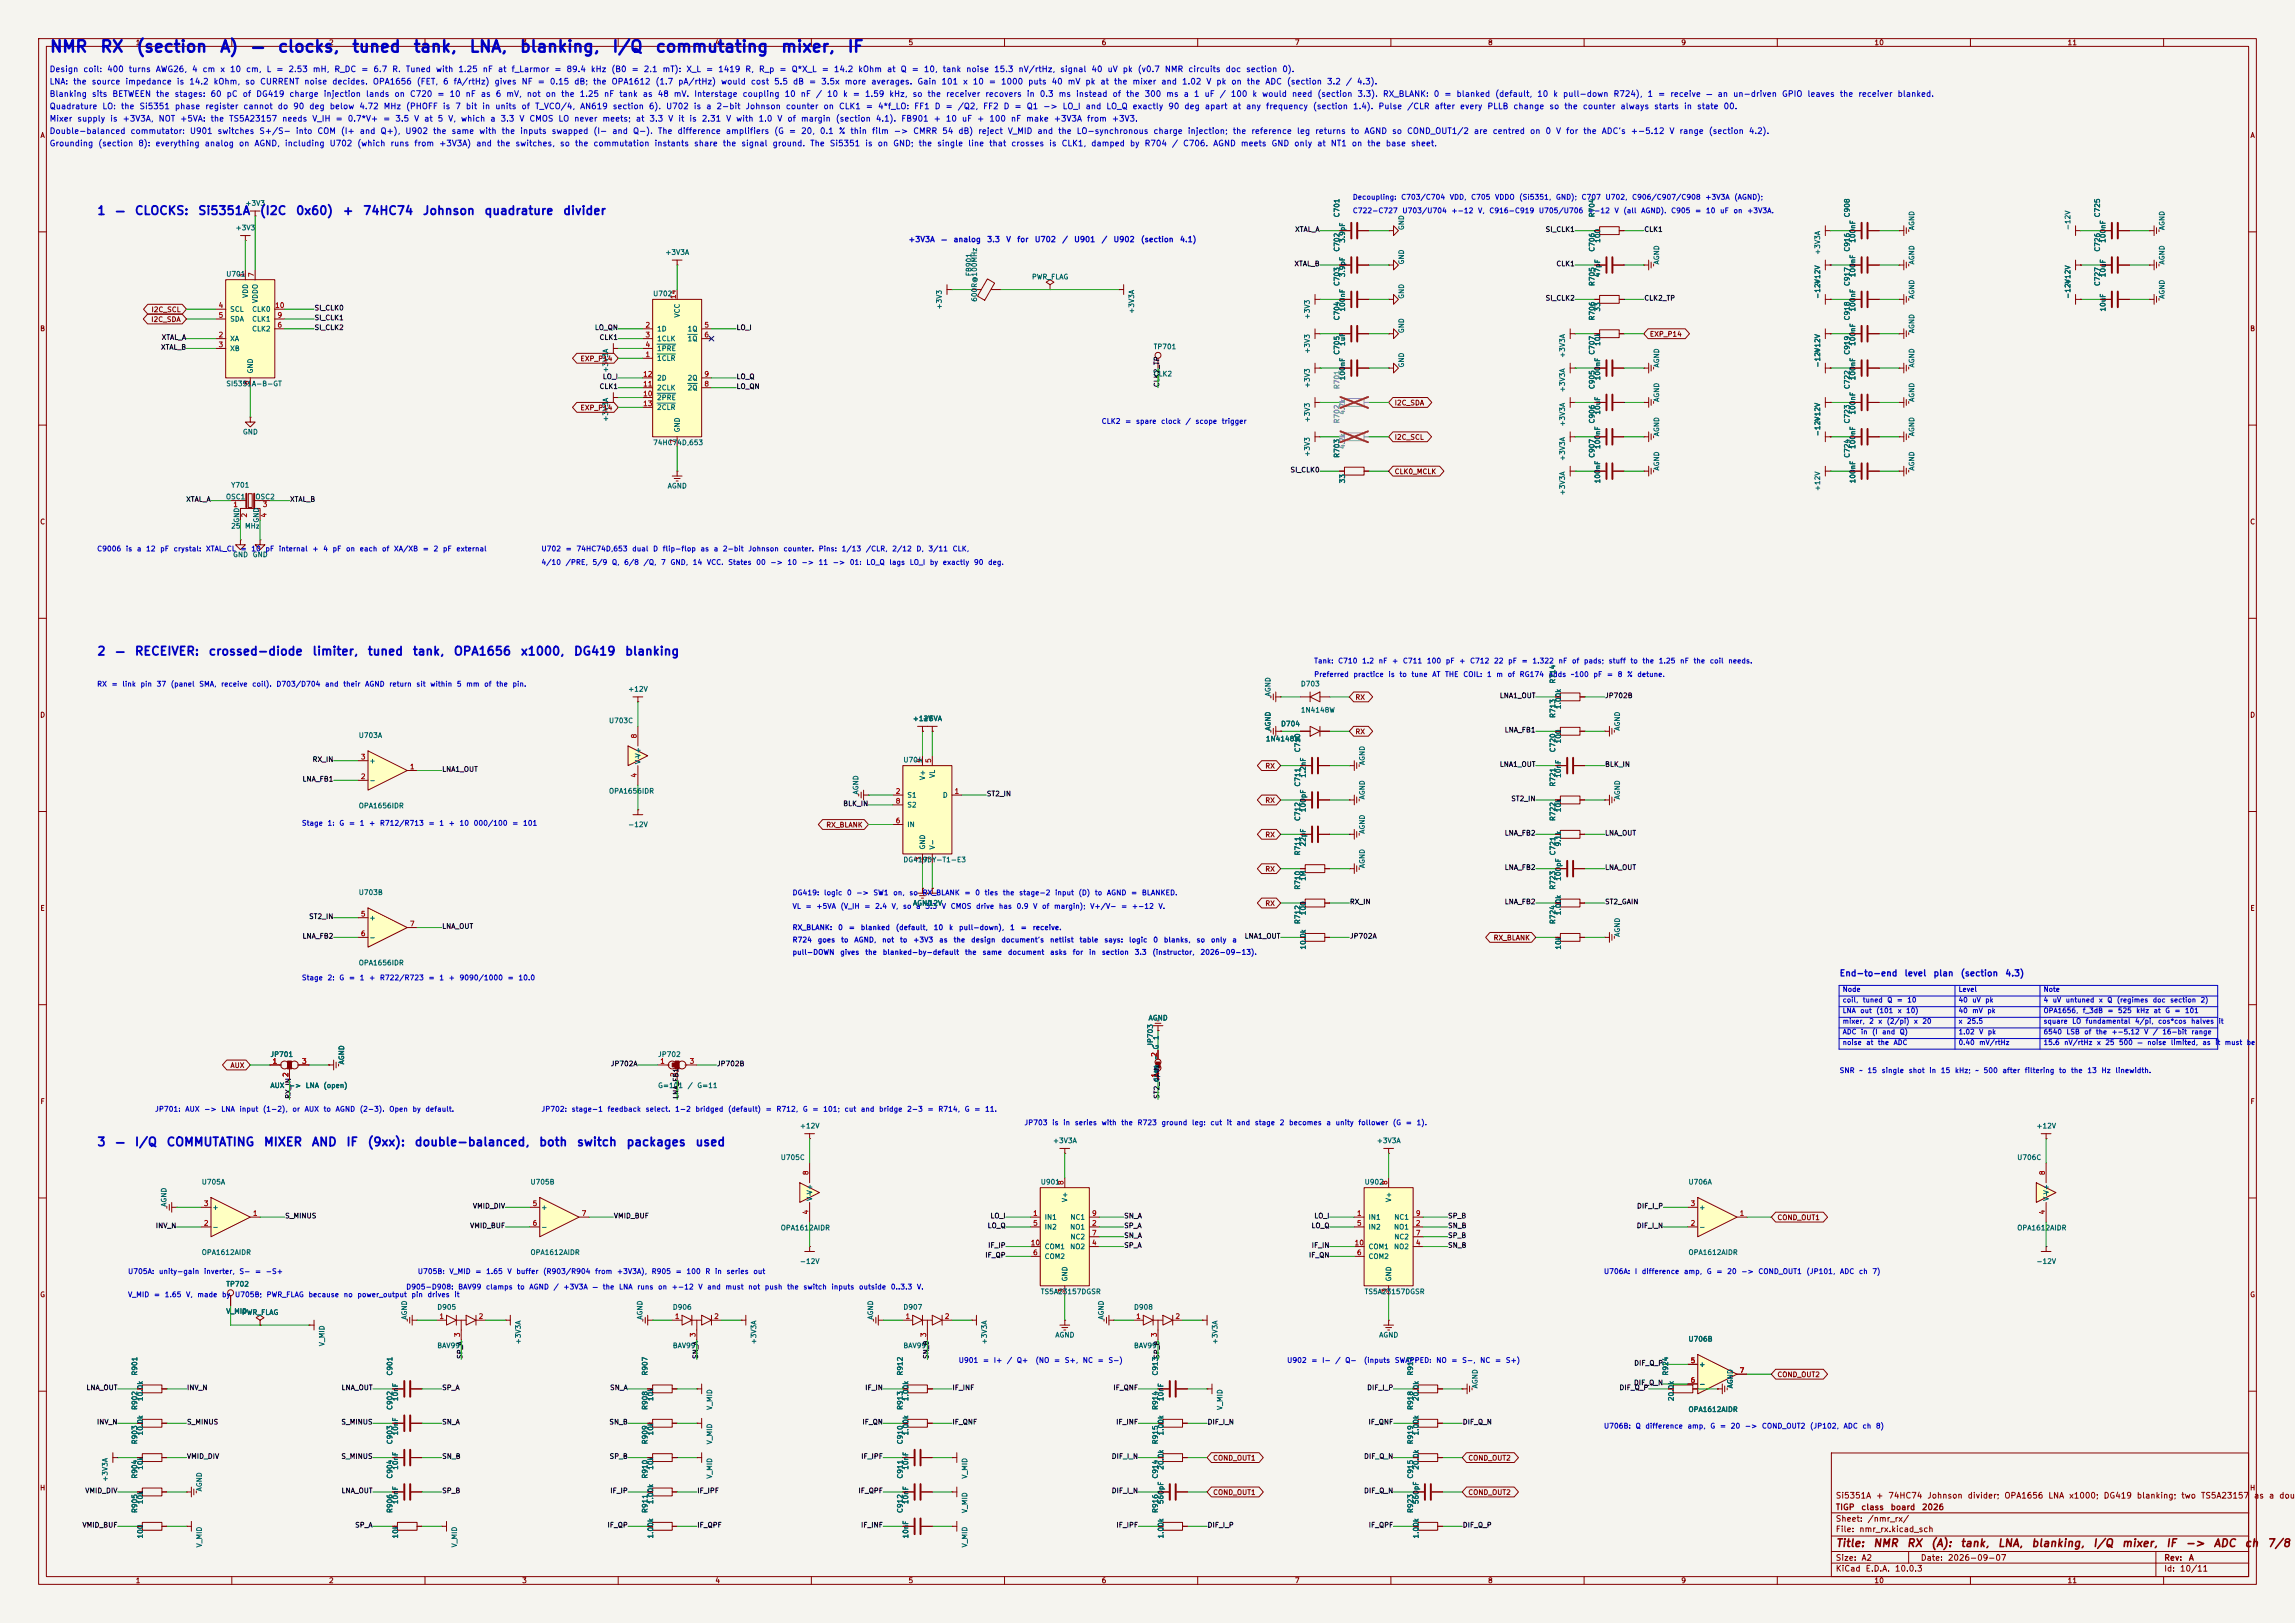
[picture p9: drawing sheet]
<svg xmlns="http://www.w3.org/2000/svg" width="594mm" height="420mm" viewBox="0 0 594 420" stroke-linecap="round" stroke-linejoin="round" font-family="sans-serif">
<defs><g id="words">
<g font-size="3" fill="#0000c2">
<text x="12.7" y="14.3">NMR</text>
<text x="25.8" y="14.3">RX</text>
<text x="35.1" y="14.3">(section</text>
<text x="56.7" y="14.3">A)</text>
<text x="64.8" y="14.3">—</text>
<text x="71.7" y="14.3">clocks,</text>
<text x="90.9" y="14.3">tuned</text>
<text x="106.8" y="14.3">tank,</text>
<text x="121.3" y="14.3">LNA,</text>
<text x="134.4" y="14.3">blanking,</text>
<text x="158.3" y="14.3">I/Q</text>
<text x="169.5" y="14.3">commutating</text>
<text x="202" y="14.3">mixer,</text>
<text x="219.2" y="14.3">IF</text>
</g>
<g font-size="2.2" fill="#0000c2">
<text x="25" y="56.1">1</text>
<text x="29.7" y="56.1">—</text>
<text x="34.7" y="56.1">CLOCKS:</text>
<text x="51.1" y="56.1">Si5351A</text>
<text x="67.1" y="56.1">(I2C</text>
<text x="76.4" y="56.1">0x60)</text>
<text x="88.5" y="56.1">+</text>
<text x="93.8" y="56.1">74HC74</text>
<text x="109.2" y="56.1">Johnson</text>
<text x="125.2" y="56.1">quadrature</text>
<text x="145.6" y="56.1">divider</text>
<text x="25" y="170.1">2</text>
<text x="29.7" y="170.1">—</text>
<text x="34.7" y="170.1">RECEIVER:</text>
<text x="53.8" y="170.1">crossed-diode</text>
<text x="80.7" y="170.1">limiter,</text>
<text x="95" y="170.1">tuned</text>
<text x="106.7" y="170.1">tank,</text>
<text x="117.3" y="170.1">OPA1656</text>
<text x="134.6" y="170.1">x1000,</text>
<text x="148.4" y="170.1">DG419</text>
<text x="161.6" y="170.1">blanking</text>
<text x="25" y="297.1">3</text>
<text x="29.7" y="297.1">—</text>
<text x="34.7" y="297.1">I/Q</text>
<text x="42.9" y="297.1">COMMUTATING</text>
<text x="68.1" y="297.1">MIXER</text>
<text x="80.5" y="297.1">AND</text>
<text x="89.5" y="297.1">IF</text>
<text x="95" y="297.1">(9xx):</text>
<text x="107.2" y="297.1">double-balanced,</text>
<text x="139.4" y="297.1">both</text>
<text x="149.1" y="297.1">switch</text>
<text x="162" y="297.1">packages</text>
<text x="179.8" y="297.1">used</text>
</g>
<g font-size="2" fill="#840000">
<text x="475" y="400.8">Title:</text>
<text x="484.7" y="400.8">NMR</text>
<text x="493.4" y="400.8">RX</text>
<text x="499.6" y="400.8">(A):</text>
<text x="507.3" y="400.8">tank,</text>
<text x="516.9" y="400.8">LNA,</text>
<text x="525.6" y="400.8">blanking,</text>
<text x="541.6" y="400.8">I/Q</text>
<text x="549" y="400.8">mixer,</text>
<text x="560.5" y="400.8">IF</text>
<text x="565.5" y="400.8">-&gt;</text>
<text x="572.8" y="400.8">ADC</text>
<text x="580.8" y="400.8">ch</text>
<text x="586.7" y="400.8">7/8</text>
</g>
<g font-size="1.6" fill="#0000c2">
<text x="476" y="253">End-to-end</text>
<text x="492.8" y="253">level</text>
<text x="500.3" y="253">plan</text>
<text x="507.3" y="253">(section</text>
<text x="518.9" y="253">4.3)</text>
</g>
<g font-size="1.5" fill="#0000c2">
<text x="12.7" y="19">Design</text>
<text x="12.7" y="22.2">LNA:</text>
<text x="18.8" y="22.2">the</text>
<text x="21.4" y="19">coil:</text>
<text x="23.6" y="22.2">source</text>
<text x="27.6" y="19">400</text>
<text x="32.3" y="22.2">impedance</text>
<text x="33.2" y="19">turns</text>
<text x="40.2" y="19">AWG26,</text>
<text x="45.6" y="22.2">is</text>
<text x="48.8" y="22.2">14.2</text>
<text x="49.6" y="19">4</text>
<text x="52.3" y="19">cm</text>
<text x="55.1" y="22.2">kOhm,</text>
<text x="56.9" y="19">x</text>
<text x="59.4" y="19">10</text>
<text x="63.3" y="22.2">so</text>
<text x="63.5" y="19">cm,</text>
<text x="67.2" y="22.2">CURRENT</text>
<text x="68.8" y="19">L</text>
<text x="71.4" y="19">=</text>
<text x="74.5" y="19">2.53</text>
<text x="78.6" y="22.2">noise</text>
<text x="80.8" y="19">mH,</text>
<text x="85.8" y="22.2">decides.</text>
<text x="86.4" y="19">R_DC</text>
<text x="93.3" y="19">=</text>
<text x="96.4" y="22.2">OPA1656</text>
<text x="96.5" y="19">6.7</text>
<text x="101.4" y="19">R.</text>
<text x="104.9" y="19">Tuned</text>
<text x="107.7" y="22.2">(FET,</text>
<text x="112.7" y="19">with</text>
<text x="114.5" y="22.2">6</text>
<text x="117.3" y="22.2">fA/rtHz)</text>
<text x="118.5" y="19">1.25</text>
<text x="124.8" y="19">nF</text>
<text x="127.8" y="22.2">gives</text>
<text x="128.7" y="19">at</text>
<text x="132.2" y="19">f_Larmor</text>
<text x="134.9" y="22.2">NF</text>
<text x="139" y="22.2">=</text>
<text x="142.2" y="22.2">0.15</text>
<text x="143.3" y="19">=</text>
<text x="146.5" y="19">89.4</text>
<text x="148.5" y="22.2">dB;</text>
<text x="152.8" y="19">kHz</text>
<text x="153.3" y="22.2">the</text>
<text x="158.1" y="19">(B0</text>
<text x="158.1" y="22.2">OPA1612</text>
<text x="163.3" y="19">=</text>
<text x="166.5" y="19">2.1</text>
<text x="169.5" y="22.2">(1.7</text>
<text x="171.3" y="19">mT):</text>
<text x="175.4" y="22.2">pA/rtHz)</text>
<text x="177.5" y="19">X_L</text>
<text x="182.6" y="19">=</text>
<text x="185.7" y="19">1419</text>
<text x="186.5" y="22.2">would</text>
<text x="192.8" y="19">R,</text>
<text x="194.2" y="22.2">cost</text>
<text x="196.3" y="19">R_p</text>
<text x="200.2" y="22.2">5.5</text>
<text x="201.6" y="19">=</text>
<text x="204.7" y="19">Q*X_L</text>
<text x="205.1" y="22.2">dB</text>
<text x="209.2" y="22.2">=</text>
<text x="212.4" y="22.2">3.5x</text>
<text x="212.5" y="19">=</text>
<text x="215.7" y="19">14.2</text>
<text x="218.5" y="22.2">more</text>
<text x="222" y="19">kOhm</text>
<text x="225.4" y="22.2">averages.</text>
<text x="229.4" y="19">at</text>
<text x="232.9" y="19">Q</text>
<text x="235.8" y="19">=</text>
<text x="237.3" y="22.2">Gain</text>
<text x="239" y="19">10,</text>
<text x="243.5" y="22.2">101</text>
<text x="243.8" y="19">tank</text>
<text x="249.1" y="22.2">x</text>
<text x="249.9" y="19">noise</text>
<text x="251.6" y="22.2">10</text>
<text x="255.8" y="22.2">=</text>
<text x="257.2" y="19">15.3</text>
<text x="258.9" y="22.2">1000</text>
<text x="263.5" y="19">nV/rtHz,</text>
<text x="266" y="22.2">puts</text>
<text x="272" y="22.2">40</text>
<text x="274.3" y="19">signal</text>
<text x="276.2" y="22.2">mV</text>
<text x="280.8" y="22.2">pk</text>
<text x="282.3" y="19">40</text>
<text x="284.7" y="22.2">at</text>
<text x="286.5" y="19">uV</text>
<text x="288.2" y="22.2">the</text>
<text x="290.4" y="19">pk</text>
<text x="293" y="22.2">mixer</text>
<text x="294.3" y="19">(v0.7</text>
<text x="300.4" y="22.2">and</text>
<text x="301.3" y="19">NMR</text>
<text x="305.8" y="22.2">1.02</text>
<text x="307.4" y="19">circuits</text>
<text x="312.1" y="22.2">V</text>
<text x="314.7" y="22.2">pk</text>
<text x="317.1" y="19">doc</text>
<text x="318.5" y="22.2">on</text>
<text x="322.4" y="19">section</text>
<text x="322.6" y="22.2">the</text>
<text x="327.4" y="22.2">ADC</text>
<text x="331.7" y="19">0).</text>
<text x="332.9" y="22.2">(section</text>
<text x="343.3" y="22.2">3.2</text>
<text x="348.2" y="22.2">/</text>
<text x="351.1" y="22.2">4.3).</text>
<text x="12.7" y="28.6">Quadrature</text>
<text x="12.7" y="25.4">Blanking</text>
<text x="23.6" y="25.4">sits</text>
<text x="26.4" y="28.6">LO:</text>
<text x="28.9" y="25.4">BETWEEN</text>
<text x="31.2" y="28.6">the</text>
<text x="36" y="28.6">Si5351</text>
<text x="40.2" y="25.4">the</text>
<text x="45" y="25.4">stages:</text>
<text x="45.1" y="28.6">phase</text>
<text x="53" y="28.6">register</text>
<text x="54.3" y="25.4">60</text>
<text x="58.5" y="25.4">pC</text>
<text x="62.7" y="25.4">of</text>
<text x="62.9" y="28.6">cannot</text>
<text x="66.2" y="25.4">DG419</text>
<text x="71.7" y="28.6">do</text>
<text x="74.8" y="25.4">charge</text>
<text x="75.7" y="28.6">90</text>
<text x="79.9" y="28.6">deg</text>
<text x="83.6" y="25.4">injection</text>
<text x="85.2" y="28.6">below</text>
<text x="92.9" y="28.6">4.72</text>
<text x="94.6" y="25.4">lands</text>
<text x="99.2" y="28.6">MHz</text>
<text x="101.9" y="25.4">on</text>
<text x="105" y="28.6">(PHOFF</text>
<text x="106" y="25.4">C720</text>
<text x="113" y="25.4">=</text>
<text x="114.5" y="28.6">is</text>
<text x="116.2" y="25.4">10</text>
<text x="117.7" y="28.6">7</text>
<text x="120.4" y="25.4">nF</text>
<text x="120.4" y="28.6">bit</text>
<text x="124.3" y="25.4">as</text>
<text x="124.7" y="28.6">in</text>
<text x="128" y="28.6">units</text>
<text x="128.2" y="25.4">6</text>
<text x="130.9" y="25.4">mV,</text>
<text x="134.8" y="28.6">of</text>
<text x="136.2" y="25.4">not</text>
<text x="138.3" y="28.6">T_VCO/4,</text>
<text x="141.1" y="25.4">on</text>
<text x="145.1" y="25.4">the</text>
<text x="149.9" y="25.4">1.25</text>
<text x="150" y="28.6">AN619</text>
<text x="156.2" y="25.4">nF</text>
<text x="158.4" y="28.6">section</text>
<text x="160.1" y="25.4">tank</text>
<text x="166.2" y="25.4">as</text>
<text x="167.8" y="28.6">6).</text>
<text x="170.1" y="25.4">48</text>
<text x="172.3" y="28.6">U702</text>
<text x="174.2" y="25.4">mV.</text>
<text x="179.4" y="28.6">is</text>
<text x="179.5" y="25.4">Interstage</text>
<text x="182.6" y="28.6">a</text>
<text x="185.3" y="28.6">2-bit</text>
<text x="192.1" y="25.4">coupling</text>
<text x="192.8" y="28.6">Johnson</text>
<text x="202.9" y="25.4">10</text>
<text x="203.3" y="28.6">counter</text>
<text x="207.1" y="25.4">nF</text>
<text x="211" y="25.4">/</text>
<text x="213" y="28.6">on</text>
<text x="213.9" y="25.4">10</text>
<text x="217" y="28.6">CLK1</text>
<text x="218.1" y="25.4">k</text>
<text x="220.6" y="25.4">=</text>
<text x="223.7" y="25.4">1.59</text>
<text x="223.9" y="28.6">=</text>
<text x="227.1" y="28.6">4*f_LO:</text>
<text x="230" y="25.4">kHz,</text>
<text x="236" y="25.4">so</text>
<text x="236.5" y="28.6">FF1</text>
<text x="239.9" y="25.4">the</text>
<text x="241.8" y="28.6">D</text>
<text x="244.6" y="28.6">=</text>
<text x="244.7" y="25.4">receiver</text>
<text x="247.7" y="28.6">/Q2,</text>
<text x="254.3" y="28.6">FF2</text>
<text x="254.9" y="25.4">recovers</text>
<text x="259.6" y="28.6">D</text>
<text x="262.4" y="28.6">=</text>
<text x="265.6" y="28.6">Q1</text>
<text x="265.6" y="25.4">in</text>
<text x="269" y="25.4">0.3</text>
<text x="269.9" y="28.6">-&gt;</text>
<text x="273.8" y="25.4">ms</text>
<text x="274.9" y="28.6">LO_I</text>
<text x="278.4" y="25.4">instead</text>
<text x="280.8" y="28.6">and</text>
<text x="286.2" y="28.6">LO_Q</text>
<text x="287.8" y="25.4">of</text>
<text x="291.3" y="25.4">the</text>
<text x="293" y="28.6">exactly</text>
<text x="296.1" y="25.4">300</text>
<text x="301.7" y="25.4">ms</text>
<text x="302.2" y="28.6">90</text>
<text x="306.2" y="25.4">a</text>
<text x="306.4" y="28.6">deg</text>
<text x="308.9" y="25.4">1</text>
<text x="311.6" y="25.4">uF</text>
<text x="311.7" y="28.6">apart</text>
<text x="315.5" y="25.4">/</text>
<text x="318.4" y="25.4">100</text>
<text x="318.8" y="28.6">at</text>
<text x="322.4" y="28.6">any</text>
<text x="324" y="25.4">k</text>
<text x="326.5" y="25.4">would</text>
<text x="327.5" y="28.6">frequency</text>
<text x="334.2" y="25.4">need</text>
<text x="339.7" y="28.6">(section</text>
<text x="340.8" y="25.4">(section</text>
<text x="350" y="28.6">1.4).</text>
<text x="351.2" y="25.4">3.3).</text>
<text x="356.6" y="28.6">Pulse</text>
<text x="357.8" y="25.4">RX_BLANK:</text>
<text x="364.1" y="28.6">/CLR</text>
<text x="370.9" y="25.4">0</text>
<text x="371.2" y="28.6">after</text>
<text x="373.7" y="25.4">=</text>
<text x="376.8" y="25.4">blanked</text>
<text x="377.7" y="28.6">every</text>
<text x="384.8" y="28.6">PLLB</text>
<text x="386.8" y="25.4">(default,</text>
<text x="391.6" y="28.6">change</text>
<text x="397.7" y="25.4">10</text>
<text x="400.9" y="28.6">so</text>
<text x="401.9" y="25.4">k</text>
<text x="404.4" y="25.4">pull-down</text>
<text x="404.7" y="28.6">the</text>
<text x="409.5" y="28.6">counter</text>
<text x="417.5" y="25.4">R724),</text>
<text x="419.3" y="28.6">always</text>
<text x="426.3" y="25.4">1</text>
<text x="428" y="28.6">starts</text>
<text x="429" y="25.4">=</text>
<text x="432.2" y="25.4">receive</text>
<text x="435.7" y="28.6">in</text>
<text x="439.1" y="28.6">state</text>
<text x="441.4" y="25.4">—</text>
<text x="444.4" y="25.4">an</text>
<text x="446" y="28.6">00.</text>
<text x="448.4" y="25.4">un-driven</text>
<text x="461.1" y="25.4">GPIO</text>
<text x="467.7" y="25.4">leaves</text>
<text x="476" y="25.4">the</text>
<text x="480.8" y="25.4">receiver</text>
<text x="491" y="25.4">blanked.</text>
<text x="12.7" y="35">Double-balanced</text>
<text x="12.7" y="31.8">Mixer</text>
<text x="19.9" y="31.8">supply</text>
<text x="28.4" y="31.8">is</text>
<text x="31.6" y="31.8">+3V3A,</text>
<text x="33.6" y="35">commutator:</text>
<text x="40.9" y="31.8">NOT</text>
<text x="46.5" y="31.8">+5VA:</text>
<text x="49" y="35">U901</text>
<text x="54.4" y="31.8">the</text>
<text x="56.2" y="35">switches</text>
<text x="59.2" y="31.8">TS5A23157</text>
<text x="67" y="35">S+/S-</text>
<text x="72.9" y="31.8">needs</text>
<text x="76.4" y="35">into</text>
<text x="80.7" y="31.8">V_IH</text>
<text x="82" y="35">COM</text>
<text x="86.7" y="31.8">=</text>
<text x="88.1" y="35">(I+</text>
<text x="89.9" y="31.8">0.7*V+</text>
<text x="93" y="35">and</text>
<text x="98.3" y="35">Q+),</text>
<text x="99" y="31.8">=</text>
<text x="102.2" y="31.8">3.5</text>
<text x="104.8" y="35">U902</text>
<text x="107" y="31.8">V</text>
<text x="109.6" y="31.8">at</text>
<text x="111.9" y="35">the</text>
<text x="113.1" y="31.8">5</text>
<text x="115.9" y="31.8">V,</text>
<text x="116.7" y="35">same</text>
<text x="119.2" y="31.8">which</text>
<text x="123.9" y="35">with</text>
<text x="126.8" y="31.8">a</text>
<text x="129.4" y="31.8">3.3</text>
<text x="129.7" y="35">the</text>
<text x="134.3" y="31.8">V</text>
<text x="134.5" y="35">inputs</text>
<text x="136.9" y="31.8">CMOS</text>
<text x="142.6" y="35">swapped</text>
<text x="144.4" y="31.8">LO</text>
<text x="148.5" y="31.8">never</text>
<text x="153.4" y="35">(I-</text>
<text x="155.8" y="31.8">meets;</text>
<text x="158.3" y="35">and</text>
<text x="163.7" y="35">Q-).</text>
<text x="164.4" y="31.8">at</text>
<text x="167.9" y="31.8">3.3</text>
<text x="170.1" y="35">The</text>
<text x="172.8" y="31.8">V</text>
<text x="175.2" y="35">difference</text>
<text x="175.4" y="31.8">it</text>
<text x="178.3" y="31.8">is</text>
<text x="181.5" y="31.8">2.31</text>
<text x="187.7" y="35">amplifiers</text>
<text x="187.8" y="31.8">V</text>
<text x="190.4" y="31.8">with</text>
<text x="196.2" y="31.8">1.0</text>
<text x="200.2" y="35">(G</text>
<text x="201.1" y="31.8">V</text>
<text x="203.6" y="31.8">of</text>
<text x="204" y="35">=</text>
<text x="207.2" y="31.8">margin</text>
<text x="207.2" y="35">20,</text>
<text x="212.1" y="35">0.1</text>
<text x="216.2" y="31.8">(section</text>
<text x="216.9" y="35">%</text>
<text x="220" y="35">thin</text>
<text x="225.5" y="35">film</text>
<text x="226.5" y="31.8">4.1).</text>
<text x="231.2" y="35">-&gt;</text>
<text x="233.1" y="31.8">FB901</text>
<text x="236.2" y="35">CMRR</text>
<text x="241.5" y="31.8">+</text>
<text x="243.7" y="35">54</text>
<text x="244.7" y="31.8">10</text>
<text x="247.9" y="35">dB)</text>
<text x="248.8" y="31.8">uF</text>
<text x="252.8" y="31.8">+</text>
<text x="253" y="35">reject</text>
<text x="255.9" y="31.8">100</text>
<text x="260.7" y="35">V_MID</text>
<text x="261.5" y="31.8">nF</text>
<text x="265.4" y="31.8">make</text>
<text x="268.4" y="35">and</text>
<text x="272.6" y="31.8">+3V3A</text>
<text x="273.7" y="35">the</text>
<text x="278.5" y="35">LO-synchronous</text>
<text x="281.2" y="31.8">from</text>
<text x="287.6" y="31.8">+3V3.</text>
<text x="298.4" y="35">charge</text>
<text x="307.3" y="35">injection;</text>
<text x="318.9" y="35">the</text>
<text x="323.7" y="35">reference</text>
<text x="335.5" y="35">leg</text>
<text x="340.3" y="35">returns</text>
<text x="349.5" y="35">to</text>
<text x="353" y="35">AGND</text>
<text x="360.2" y="35">so</text>
<text x="364" y="35">COND_OUT1/2</text>
<text x="381.3" y="35">are</text>
<text x="386.2" y="35">centred</text>
<text x="395.9" y="35">on</text>
<text x="399.9" y="35">0</text>
<text x="402.6" y="35">V</text>
<text x="405.2" y="35">for</text>
<text x="409.6" y="35">the</text>
<text x="414.4" y="35">ADC's</text>
<text x="421.9" y="35">+-5.12</text>
<text x="432" y="35">V</text>
<text x="434.5" y="35">range</text>
<text x="442.1" y="35">(section</text>
<text x="452.5" y="35">4.2).</text>
<text x="12.7" y="38.2">Grounding</text>
<text x="25.3" y="38.2">(section</text>
<text x="35.7" y="38.2">8):</text>
<text x="40.1" y="38.2">everything</text>
<text x="52.8" y="38.2">analog</text>
<text x="61.7" y="38.2">on</text>
<text x="65.7" y="38.2">AGND,</text>
<text x="73.6" y="38.2">including</text>
<text x="85.2" y="38.2">U702</text>
<text x="92.3" y="38.2">(which</text>
<text x="100.9" y="38.2">runs</text>
<text x="107.1" y="38.2">from</text>
<text x="113.5" y="38.2">+3V3A)</text>
<text x="123.1" y="38.2">and</text>
<text x="128.5" y="38.2">the</text>
<text x="133.3" y="38.2">switches,</text>
<text x="144.8" y="38.2">so</text>
<text x="148.7" y="38.2">the</text>
<text x="153.5" y="38.2">commutation</text>
<text x="169.3" y="38.2">instants</text>
<text x="179.5" y="38.2">share</text>
<text x="186.9" y="38.2">the</text>
<text x="191.7" y="38.2">signal</text>
<text x="199.8" y="38.2">ground.</text>
<text x="209.5" y="38.2">The</text>
<text x="214.6" y="38.2">Si5351</text>
<text x="223.8" y="38.2">is</text>
<text x="227" y="38.2">on</text>
<text x="231" y="38.2">GND;</text>
<text x="237.6" y="38.2">the</text>
<text x="242.4" y="38.2">single</text>
<text x="250.4" y="38.2">line</text>
<text x="255.9" y="38.2">that</text>
<text x="261.6" y="38.2">crosses</text>
<text x="271.4" y="38.2">is</text>
<text x="274.6" y="38.2">CLK1,</text>
<text x="282.3" y="38.2">damped</text>
<text x="292.3" y="38.2">by</text>
<text x="296.1" y="38.2">R704</text>
<text x="303.2" y="38.2">/</text>
<text x="306.1" y="38.2">C706.</text>
<text x="313.9" y="38.2">AGND</text>
<text x="321" y="38.2">meets</text>
<text x="329" y="38.2">GND</text>
<text x="334.8" y="38.2">only</text>
<text x="340.8" y="38.2">at</text>
<text x="344.3" y="38.2">NT1</text>
<text x="349.7" y="38.2">on</text>
<text x="353.7" y="38.2">the</text>
<text x="358.5" y="38.2">base</text>
<text x="365.1" y="38.2">sheet.</text>
</g>
<g font-size="1.5" fill="#840000">
<text x="475" y="388.1">Si5351A</text>
<text x="485.4" y="388.1">+</text>
<text x="488.6" y="388.1">74HC74</text>
<text x="498.7" y="388.1">Johnson</text>
<text x="509.1" y="388.1">divider;</text>
<text x="518.6" y="388.1">OPA1656</text>
<text x="530" y="388.1">LNA</text>
<text x="535.4" y="388.1">x1000;</text>
<text x="544.3" y="388.1">DG419</text>
<text x="552.9" y="388.1">blanking;</text>
<text x="564.4" y="388.1">two</text>
<text x="569.5" y="388.1">TS5A23157</text>
<text x="583.2" y="388.1">as</text>
<text x="587.1" y="388.1">a</text>
<text x="589.8" y="388.1">doub</text>
<text x="475" y="394.1">Sheet:</text>
<text x="475" y="391.1">TIGP</text>
<text x="481.6" y="391.1">class</text>
<text x="483.2" y="394.1">/nmr_rx/</text>
<text x="489.2" y="391.1">board</text>
<text x="497.3" y="391.1">2026</text>
<text x="475" y="396.8">File:</text>
<text x="481.1" y="396.8">nmr_rx.kicad_sch</text>
<text x="475" y="407">KiCad</text>
<text x="475" y="404.2">Size:</text>
<text x="481.7" y="404.2">A2</text>
<text x="482.7" y="407">E.D.A.</text>
<text x="490.3" y="407">10.0.3</text>
<text x="497" y="404.2">Date:</text>
<text x="504" y="404.2">2026-09-07</text>
<text x="560" y="404.2">Rev:</text>
<text x="560" y="407">Id:</text>
<text x="564.1" y="407">10/11</text>
<text x="566.4" y="404.2">A</text>
</g>
<g font-size="1.4" fill="#0000c2">
<text x="235" y="63">+3V3A</text>
<text x="243.4" y="63">—</text>
<text x="246.7" y="63">analog</text>
<text x="255.3" y="63">3.3</text>
<text x="260.3" y="63">V</text>
<text x="263.1" y="63">for</text>
<text x="267.7" y="63">U702</text>
<text x="274.8" y="63">/</text>
<text x="277.9" y="63">U901</text>
<text x="285" y="63">/</text>
<text x="288.1" y="63">U902</text>
<text x="295.2" y="63">(section</text>
<text x="305.3" y="63">4.1)</text>
</g>
<g font-size="1.3" fill="#840000">
<text x="35" y="12">1</text>
<text x="85" y="12">2</text>
<text x="135" y="12">3</text>
<text x="185" y="12">4</text>
<text x="235" y="12">5</text>
<text x="285" y="12">6</text>
<text x="335" y="12">7</text>
<text x="385" y="12">8</text>
<text x="435" y="12">9</text>
<text x="485" y="12">10</text>
<text x="535" y="12">11</text>
<text x="10.3" y="36">A</text>
<text x="582.3" y="36">A</text>
<text x="39" y="83.6">I2C_SDA</text>
<text x="39.1" y="81.1">I2C_SCL</text>
<text x="10.3" y="86">B</text>
<text x="426.9" y="87.4">EXP_P14</text>
<text x="582.3" y="86">B</text>
<text x="150.1" y="93.8">EXP_P14</text>
<text x="150.1" y="106.5">EXP_P14</text>
<text x="360.8" y="105.2">I2C_SDA</text>
<text x="360.8" y="114.1">I2C_SCL</text>
<text x="360.8" y="123">CLK0_MCLK</text>
<text x="10.3" y="136">C</text>
<text x="582.3" y="136">C</text>
<text x="10.3" y="186">D</text>
<text x="350.7" y="181.4">RX</text>
<text x="582.3" y="186">D</text>
<text x="350.7" y="190.3">RX</text>
<text x="327.4" y="199.2">RX</text>
<text x="327.4" y="208.1">RX</text>
<text x="213.7" y="214.4">RX_BLANK</text>
<text x="327.4" y="217">RX</text>
<text x="327.4" y="225.9">RX</text>
<text x="10.3" y="236">E</text>
<text x="327.4" y="234.7">RX</text>
<text x="582.3" y="236">E</text>
<text x="386.4" y="243.6">RX_BLANK</text>
<text x="59.5" y="276.7">AUX</text>
<text x="10.3" y="286">F</text>
<text x="582.3" y="286">F</text>
<text x="459.9" y="316">COND_OUT1</text>
<text x="10.3" y="336">G</text>
<text x="582.3" y="336">G</text>
<text x="459.9" y="356.7">COND_OUT2</text>
<text x="313.8" y="378.3">COND_OUT1</text>
<text x="379.9" y="378.3">COND_OUT2</text>
<text x="10.2" y="386">H</text>
<text x="313.8" y="387.1">COND_OUT1</text>
<text x="379.9" y="387.1">COND_OUT2</text>
<text x="582.2" y="386">H</text>
<text x="35" y="410">1</text>
<text x="85" y="410">2</text>
<text x="135" y="410">3</text>
<text x="185" y="410">4</text>
<text x="235" y="410">5</text>
<text x="285" y="410">6</text>
<text x="335" y="410">7</text>
<text x="385" y="410">8</text>
<text x="435" y="410">9</text>
<text x="485" y="410">10</text>
<text x="535" y="410">11</text>
</g>
<g font-size="1.3" fill="#006464">
<text x="63.4" y="53.5">+3V3</text>
<text x="60.9" y="59.9">+3V3</text>
<text x="347" y="56.4" transform="rotate(-90 347 56.4)">C701</text>
<text x="363.7" y="59.7" transform="rotate(-90 363.7 59.7)">GND</text>
<text x="413" y="56.4" transform="rotate(-90 413 56.4)">R704</text>
<text x="479" y="56.4" transform="rotate(-90 479 56.4)">C908</text>
<text x="495.8" y="59.7" transform="rotate(-90 495.8 59.7)">AGND</text>
<text x="536.1" y="59.7" transform="rotate(-90 536.1 59.7)">-12V</text>
<text x="543.8" y="56.4" transform="rotate(-90 543.8 56.4)">C725</text>
<text x="560.5" y="59.7" transform="rotate(-90 560.5 59.7)">AGND</text>
<text x="347" y="65.3" transform="rotate(-90 347 65.3)">C702</text>
<text x="348.4" y="63" transform="rotate(-90 348.4 63)">3.9pF</text>
<text x="413" y="65.3" transform="rotate(-90 413 65.3)">C706</text>
<text x="414.4" y="63" transform="rotate(-90 414.4 63)">100</text>
<text x="479" y="65.3" transform="rotate(-90 479 65.3)">C916</text>
<text x="480.5" y="63" transform="rotate(-90 480.5 63)">100nF</text>
<text x="543.8" y="65.3" transform="rotate(-90 543.8 65.3)">C726</text>
<text x="545.3" y="63" transform="rotate(-90 545.3 63)">100nF</text>
<text x="58.4" y="71.9">U701</text>
<text x="172.1" y="66.2">+3V3A</text>
<text x="251.7" y="71.6" transform="rotate(-90 251.7 71.6)">FB901</text>
<text x="348.4" y="71.9" transform="rotate(-90 348.4 71.9)">3.9pF</text>
<text x="363.7" y="68.6" transform="rotate(-90 363.7 68.6)">GND</text>
<text x="414.4" y="71.9" transform="rotate(-90 414.4 71.9)">47pF</text>
<text x="429.7" y="68.6" transform="rotate(-90 429.7 68.6)">AGND</text>
<text x="471.4" y="66.1" transform="rotate(-90 471.4 66.1)">+3V3A</text>
<text x="480.5" y="71.9" transform="rotate(-90 480.5 71.9)">100nF</text>
<text x="495.8" y="68.6" transform="rotate(-90 495.8 68.6)">AGND</text>
<text x="545.3" y="71.9" transform="rotate(-90 545.3 71.9)">10uF</text>
<text x="560.5" y="68.6" transform="rotate(-90 560.5 68.6)">AGND</text>
<text x="64.5" y="77.2" transform="rotate(-90 64.5 77.2)">VDD</text>
<text x="168.9" y="77">U702</text>
<text x="267" y="72.6">PWR_FLAG</text>
<text x="347" y="74.2" transform="rotate(-90 347 74.2)">C703</text>
<text x="363.7" y="77.5" transform="rotate(-90 363.7 77.5)">GND</text>
<text x="413" y="74.2" transform="rotate(-90 413 74.2)">R705</text>
<text x="471.4" y="77.5" transform="rotate(-90 471.4 77.5)">-12V</text>
<text x="471.4" y="73.9" transform="rotate(-90 471.4 73.9)">+12V</text>
<text x="479" y="74.2" transform="rotate(-90 479 74.2)">C917</text>
<text x="495.8" y="77.5" transform="rotate(-90 495.8 77.5)">AGND</text>
<text x="536.1" y="77.5" transform="rotate(-90 536.1 77.5)">-12V</text>
<text x="536.1" y="73.9" transform="rotate(-90 536.1 73.9)">+12V</text>
<text x="543.8" y="74.2" transform="rotate(-90 543.8 74.2)">C727</text>
<text x="560.5" y="77.5" transform="rotate(-90 560.5 77.5)">AGND</text>
<text x="59.4" y="81">SCL</text>
<text x="59.4" y="83.5">SDA</text>
<text x="65.1" y="83.5">CLK1</text>
<text x="65.1" y="81">CLK0</text>
<text x="67" y="78.6" transform="rotate(-90 67 78.6)">VDDO</text>
<text x="176.2" y="82.3" transform="rotate(-90 176.2 82.3)">VCC</text>
<text x="244" y="80.2" transform="rotate(-90 244 80.2)">+3V3</text>
<text x="253.2" y="78.2" transform="rotate(-90 253.2 78.2)">600R@100MHz</text>
<text x="293.8" y="81.3" transform="rotate(-90 293.8 81.3)">+3V3A</text>
<text x="339.3" y="82.8" transform="rotate(-90 339.3 82.8)">+3V3</text>
<text x="347" y="83" transform="rotate(-90 347 83)">C704</text>
<text x="348.4" y="80.8" transform="rotate(-90 348.4 80.8)">100nF</text>
<text x="413" y="83" transform="rotate(-90 413 83)">R706</text>
<text x="414.4" y="80.8" transform="rotate(-90 414.4 80.8)">33</text>
<text x="479" y="83" transform="rotate(-90 479 83)">C918</text>
<text x="480.5" y="80.8" transform="rotate(-90 480.5 80.8)">100nF</text>
<text x="545.3" y="80.8" transform="rotate(-90 545.3 80.8)">10uF</text>
<text x="59.4" y="88.6">XA</text>
<text x="65.1" y="86.1">CLK2</text>
<text x="169.9" y="86.1">1D</text>
<text x="169.9" y="88.6">1CLK</text>
<text x="177.9" y="86.1">1Q</text>
<text x="177.9" y="88.6">1Q</text>
<text x="348.4" y="89.7" transform="rotate(-90 348.4 89.7)">1uF</text>
<text x="363.7" y="86.4" transform="rotate(-90 363.7 86.4)">GND</text>
<text x="414.4" y="89.7" transform="rotate(-90 414.4 89.7)">10k</text>
<text x="480.5" y="89.7" transform="rotate(-90 480.5 89.7)">100nF</text>
<text x="495.8" y="86.4" transform="rotate(-90 495.8 86.4)">AGND</text>
<text x="59.4" y="91.1">XB</text>
<text x="169.9" y="93.7">1CLR</text>
<text x="169.9" y="91.1">1PRE</text>
<text x="298.5" y="90.7">TP701</text>
<text x="339.3" y="91.7" transform="rotate(-90 339.3 91.7)">+3V3</text>
<text x="347" y="91.9" transform="rotate(-90 347 91.9)">C705</text>
<text x="363.7" y="95.2" transform="rotate(-90 363.7 95.2)">GND</text>
<text x="405.3" y="92.7" transform="rotate(-90 405.3 92.7)">+3V3A</text>
<text x="413" y="91.9" transform="rotate(-90 413 91.9)">C707</text>
<text x="429.7" y="95.2" transform="rotate(-90 429.7 95.2)">AGND</text>
<text x="471.4" y="95.2" transform="rotate(-90 471.4 95.2)">-12V</text>
<text x="471.4" y="91.7" transform="rotate(-90 471.4 91.7)">+12V</text>
<text x="479" y="91.9" transform="rotate(-90 479 91.9)">C919</text>
<text x="495.8" y="95.2" transform="rotate(-90 495.8 95.2)">AGND</text>
<text x="58.4" y="100.2">SI5351A-B-GT</text>
<text x="65.7" y="96.8" transform="rotate(-90 65.7 96.8)">GND</text>
<text x="157.7" y="96.6" transform="rotate(-90 157.7 96.6)">+3V3A</text>
<text x="169.9" y="101.3">2CLK</text>
<text x="169.9" y="98.8">2D</text>
<text x="177.9" y="101.3">2Q</text>
<text x="177.9" y="98.8">2Q</text>
<text x="298.5" y="97.7">CLK2</text>
<text x="339.3" y="100.5" transform="rotate(-90 339.3 100.5)">+3V3</text>
<text x="348.4" y="98.5" transform="rotate(-90 348.4 98.5)">100nF</text>
<text x="405.3" y="101.6" transform="rotate(-90 405.3 101.6)">+3V3A</text>
<text x="413" y="100.8" transform="rotate(-90 413 100.8)">C905</text>
<text x="414.4" y="98.5" transform="rotate(-90 414.4 98.5)">100nF</text>
<text x="479" y="100.8" transform="rotate(-90 479 100.8)">C722</text>
<text x="480.5" y="98.5" transform="rotate(-90 480.5 98.5)">100nF</text>
<text x="169.9" y="103.8">2PRE</text>
<text x="169.9" y="106.4">2CLR</text>
<text x="414.4" y="107.4" transform="rotate(-90 414.4 107.4)">10uF</text>
<text x="429.7" y="104.1" transform="rotate(-90 429.7 104.1)">AGND</text>
<text x="480.5" y="107.4" transform="rotate(-90 480.5 107.4)">100nF</text>
<text x="495.8" y="104.1" transform="rotate(-90 495.8 104.1)">AGND</text>
<text x="62.7" y="112.7">GND</text>
<text x="157.7" y="109.3" transform="rotate(-90 157.7 109.3)">+3V3A</text>
<text x="176.2" y="112" transform="rotate(-90 176.2 112)">GND</text>
<text x="339.3" y="109.4" transform="rotate(-90 339.3 109.4)">+3V3</text>
<text x="405.3" y="110.5" transform="rotate(-90 405.3 110.5)">+3V3A</text>
<text x="413" y="109.7" transform="rotate(-90 413 109.7)">C906</text>
<text x="429.7" y="113" transform="rotate(-90 429.7 113)">AGND</text>
<text x="471.4" y="113" transform="rotate(-90 471.4 113)">-12V</text>
<text x="471.4" y="109.4" transform="rotate(-90 471.4 109.4)">+12V</text>
<text x="479" y="109.7" transform="rotate(-90 479 109.7)">C723</text>
<text x="495.8" y="113" transform="rotate(-90 495.8 113)">AGND</text>
<text x="168.9" y="115.5">74HC74D,653</text>
<text x="339.3" y="118.3" transform="rotate(-90 339.3 118.3)">+3V3</text>
<text x="347" y="118.6" transform="rotate(-90 347 118.6)">R703</text>
<text x="405.3" y="119.4" transform="rotate(-90 405.3 119.4)">+3V3A</text>
<text x="413" y="118.6" transform="rotate(-90 413 118.6)">C907</text>
<text x="414.4" y="116.3" transform="rotate(-90 414.4 116.3)">100nF</text>
<text x="479" y="118.6" transform="rotate(-90 479 118.6)">C724</text>
<text x="480.5" y="116.3" transform="rotate(-90 480.5 116.3)">100nF</text>
<text x="348.4" y="125.2" transform="rotate(-90 348.4 125.2)">33</text>
<text x="414.4" y="125.2" transform="rotate(-90 414.4 125.2)">100nF</text>
<text x="429.7" y="121.9" transform="rotate(-90 429.7 121.9)">AGND</text>
<text x="480.5" y="125.2" transform="rotate(-90 480.5 125.2)">100nF</text>
<text x="495.8" y="121.9" transform="rotate(-90 495.8 121.9)">AGND</text>
<text x="58.3" y="129.5">OSC1</text>
<text x="59.7" y="126.5">Y701</text>
<text x="66" y="129.5">OSC2</text>
<text x="172.7" y="126.7">AGND</text>
<text x="405.3" y="128.3" transform="rotate(-90 405.3 128.3)">+3V3A</text>
<text x="471.4" y="127.2" transform="rotate(-90 471.4 127.2)">+12V</text>
<text x="59.7" y="137.1">25</text>
<text x="62.2" y="135.4" transform="rotate(-90 62.2 135.4)">GND</text>
<text x="63.3" y="137.1">MHz</text>
<text x="67.3" y="135.4" transform="rotate(-90 67.3 135.4)">GND</text>
<text x="60.2" y="144.5">GND</text>
<text x="65.3" y="144.5">GND</text>
<text x="162.5" y="179.3">+12V</text>
<text x="336.6" y="177.9">D703</text>
<text x="402.8" y="177" transform="rotate(-90 402.8 177)">R714</text>
<text x="329.1" y="180.3" transform="rotate(-90 329.1 180.3)">AGND</text>
<text x="336.6" y="184.7">1N4148W</text>
<text x="402.8" y="185.9" transform="rotate(-90 402.8 185.9)">R713</text>
<text x="404.3" y="183.6" transform="rotate(-90 404.3 183.6)">1.00k</text>
<text x="92.7" y="191.3">U703A</text>
<text x="157.5" y="187.4">U703C</text>
<text x="236.1" y="186.9">+12V</text>
<text x="238.7" y="186.9">+5VA</text>
<text x="329.1" y="189.2" transform="rotate(-90 329.1 189.2)">AGND</text>
<text x="331.4" y="188.3">D704</text>
<text x="419.6" y="189.2" transform="rotate(-90 419.6 189.2)">AGND</text>
<text x="95.5" y="197.8">+</text>
<text x="166.1" y="197.9" transform="rotate(-90 166.1 197.9)">V-</text>
<text x="166.1" y="196.2" transform="rotate(-90 166.1 196.2)">V+</text>
<text x="233.7" y="197.6">U704</text>
<text x="327.5" y="192.1">1N4148W</text>
<text x="336.8" y="194.8" transform="rotate(-90 336.8 194.8)">C710</text>
<text x="402.8" y="194.8" transform="rotate(-90 402.8 194.8)">C720</text>
<text x="404.3" y="192.5" transform="rotate(-90 404.3 192.5)">100</text>
<text x="95.5" y="202.9">-</text>
<text x="239.7" y="202" transform="rotate(-90 239.7 202)">V+</text>
<text x="242.3" y="201.5" transform="rotate(-90 242.3 201.5)">VL</text>
<text x="336.8" y="203.7" transform="rotate(-90 336.8 203.7)">C711</text>
<text x="338.2" y="201.4" transform="rotate(-90 338.2 201.4)">1.2nF</text>
<text x="353.5" y="198.1" transform="rotate(-90 353.5 198.1)">AGND</text>
<text x="402.8" y="203.7" transform="rotate(-90 402.8 203.7)">R721</text>
<text x="404.3" y="201.4" transform="rotate(-90 404.3 201.4)">10nF</text>
<text x="92.7" y="209.5">OPA1656IDR</text>
<text x="157.5" y="205.7">OPA1656IDR</text>
<text x="222.5" y="205.7" transform="rotate(-90 222.5 205.7)">AGND</text>
<text x="234.7" y="206.7">S1</text>
<text x="234.7" y="209.3">S2</text>
<text x="243.9" y="206.7">D</text>
<text x="353.5" y="207" transform="rotate(-90 353.5 207)">AGND</text>
<text x="419.6" y="207" transform="rotate(-90 419.6 207)">AGND</text>
<text x="162.5" y="214.3">-12V</text>
<text x="234.7" y="214.3">IN</text>
<text x="336.8" y="212.6" transform="rotate(-90 336.8 212.6)">C712</text>
<text x="338.2" y="210.3" transform="rotate(-90 338.2 210.3)">100pF</text>
<text x="353.5" y="215.9" transform="rotate(-90 353.5 215.9)">AGND</text>
<text x="402.8" y="212.6" transform="rotate(-90 402.8 212.6)">R722</text>
<text x="404.3" y="210.3" transform="rotate(-90 404.3 210.3)">10k</text>
<text x="239.7" y="220" transform="rotate(-90 239.7 220)">GND</text>
<text x="242.3" y="220" transform="rotate(-90 242.3 220)">V-</text>
<text x="336.8" y="221.5" transform="rotate(-90 336.8 221.5)">R711</text>
<text x="338.2" y="219.2" transform="rotate(-90 338.2 219.2)">22pF</text>
<text x="402.8" y="221.5" transform="rotate(-90 402.8 221.5)">C721</text>
<text x="404.3" y="219.2" transform="rotate(-90 404.3 219.2)">9.1k</text>
<text x="233.7" y="223.4">DG419DY-T1-E3</text>
<text x="353.5" y="224.8" transform="rotate(-90 353.5 224.8)">AGND</text>
<text x="92.7" y="231.9">U703B</text>
<text x="336.8" y="230.4" transform="rotate(-90 336.8 230.4)">R710</text>
<text x="338.2" y="228.1" transform="rotate(-90 338.2 228.1)">1M</text>
<text x="402.8" y="230.4" transform="rotate(-90 402.8 230.4)">R723</text>
<text x="404.3" y="228.1" transform="rotate(-90 404.3 228.1)">100pF</text>
<text x="95.5" y="238.5">+</text>
<text x="236.2" y="234.7">AGND</text>
<text x="238.7" y="234.7">-12V</text>
<text x="336.8" y="239.3" transform="rotate(-90 336.8 239.3)">R712</text>
<text x="338.2" y="237" transform="rotate(-90 338.2 237)">100</text>
<text x="402.8" y="239.3" transform="rotate(-90 402.8 239.3)">R724</text>
<text x="404.3" y="237" transform="rotate(-90 404.3 237)">1.00k</text>
<text x="95.5" y="243.5">-</text>
<text x="338.2" y="245.9" transform="rotate(-90 338.2 245.9)">10.0k</text>
<text x="404.3" y="245.9" transform="rotate(-90 404.3 245.9)">10k</text>
<text x="419.6" y="242.6" transform="rotate(-90 419.6 242.6)">AGND</text>
<text x="92.7" y="250.1">OPA1656IDR</text>
<text x="297.1" y="264.4">AGND</text>
<text x="300.1" y="269.3" transform="rotate(-90 300.1 269.3)">1</text>
<text x="69.9" y="273.8">JP701</text>
<text x="89.4" y="275.6" transform="rotate(-90 89.4 275.6)">AGND</text>
<text x="170.2" y="273.8">JP702</text>
<text x="298.7" y="271" transform="rotate(-90 298.7 271)">JP703</text>
<text x="300.1" y="274.4" transform="rotate(-90 300.1 274.4)">=</text>
<text x="300.1" y="271.7" transform="rotate(-90 300.1 271.7)">G</text>
<text x="69.9" y="281.9">AUX</text>
<text x="74.7" y="281.9">-&gt;</text>
<text x="79" y="281.9">LNA</text>
<text x="83.6" y="281.9">(open)</text>
<text x="170.2" y="281.9">G=101</text>
<text x="177.8" y="281.9">/</text>
<text x="180.3" y="281.9">G=11</text>
<text x="300.1" y="280.2" transform="rotate(-90 300.1 280.2)">open</text>
<text x="206.9" y="292.3">+12V</text>
<text x="526.9" y="292.3">+12V</text>
<text x="272.4" y="296.1">+3V3A</text>
<text x="356.2" y="296.1">+3V3A</text>
<text x="201.9" y="300.5">U705C</text>
<text x="522" y="300.5">U706C</text>
<text x="52.1" y="306.8">U705A</text>
<text x="137.2" y="306.8">U705B</text>
<text x="210.5" y="310.9" transform="rotate(-90 210.5 310.9)">V-</text>
<text x="210.5" y="309.2" transform="rotate(-90 210.5 309.2)">V+</text>
<text x="269.2" y="306.8">U901</text>
<text x="276.6" y="311.2" transform="rotate(-90 276.6 311.2)">V+</text>
<text x="353.1" y="306.8">U902</text>
<text x="360.4" y="311.2" transform="rotate(-90 360.4 311.2)">V+</text>
<text x="436.9" y="306.8">U706A</text>
<text x="530.6" y="310.9" transform="rotate(-90 530.6 310.9)">V-</text>
<text x="530.6" y="309.2" transform="rotate(-90 530.6 309.2)">V+</text>
<text x="43.4" y="312.4" transform="rotate(-90 43.4 312.4)">AGND</text>
<text x="54.9" y="313.4">+</text>
<text x="140" y="313.4">+</text>
<text x="270.3" y="315.9">IN1</text>
<text x="276.9" y="315.9">NC1</text>
<text x="354.1" y="315.9">IN1</text>
<text x="360.7" y="315.9">NC1</text>
<text x="439.7" y="313.4">+</text>
<text x="54.9" y="318.5">-</text>
<text x="140" y="318.5">-</text>
<text x="201.9" y="318.7">OPA1612AIDR</text>
<text x="270.3" y="318.5">IN2</text>
<text x="270.3" y="323.6">COM1</text>
<text x="276.9" y="318.5">NO1</text>
<text x="276.9" y="323.6">NO2</text>
<text x="276.9" y="321">NC2</text>
<text x="354.1" y="318.5">IN2</text>
<text x="354.1" y="323.6">COM1</text>
<text x="360.7" y="318.5">NO1</text>
<text x="360.7" y="323.6">NO2</text>
<text x="360.7" y="321">NC2</text>
<text x="439.7" y="318.5">-</text>
<text x="522" y="318.7">OPA1612AIDR</text>
<text x="52.1" y="325">OPA1612AIDR</text>
<text x="137.2" y="325">OPA1612AIDR</text>
<text x="206.9" y="327.4">-12V</text>
<text x="270.3" y="326.1">COM2</text>
<text x="354.1" y="326.1">COM2</text>
<text x="436.9" y="325">OPA1612AIDR</text>
<text x="526.9" y="327.4">-12V</text>
<text x="58.4" y="333.2">TP702</text>
<text x="269.2" y="335.2">TS5A23157DGSR</text>
<text x="276.6" y="331.7" transform="rotate(-90 276.6 331.7)">GND</text>
<text x="353.1" y="335.2">TS5A23157DGSR</text>
<text x="360.4" y="331.7" transform="rotate(-90 360.4 331.7)">GND</text>
<text x="58.4" y="340.3">V_MID</text>
<text x="62.5" y="340.6">PWR_FLAG</text>
<text x="105.6" y="341.6" transform="rotate(-90 105.6 341.6)">AGND</text>
<text x="113" y="339.2">D905</text>
<text x="166.6" y="341.6" transform="rotate(-90 166.6 341.6)">AGND</text>
<text x="174" y="339.2">D906</text>
<text x="226.3" y="341.6" transform="rotate(-90 226.3 341.6)">AGND</text>
<text x="233.7" y="339.2">D907</text>
<text x="286" y="341.6" transform="rotate(-90 286 341.6)">AGND</text>
<text x="293.4" y="339.2">D908</text>
<text x="273" y="346.4">AGND</text>
<text x="356.8" y="346.4">AGND</text>
<text x="436.9" y="347.5">U706B</text>
<text x="84.3" y="348.5" transform="rotate(-90 84.3 348.5)">V_MID</text>
<text x="113" y="349.2">BAV99</text>
<text x="135.1" y="348" transform="rotate(-90 135.1 348)">+3V3A</text>
<text x="174" y="349.2">BAV99</text>
<text x="196" y="348" transform="rotate(-90 196 348)">+3V3A</text>
<text x="233.7" y="349.2">BAV99</text>
<text x="255.7" y="348" transform="rotate(-90 255.7 348)">+3V3A</text>
<text x="293.4" y="349.2">BAV99</text>
<text x="315.4" y="348" transform="rotate(-90 315.4 348)">+3V3A</text>
<text x="35.8" y="356.1" transform="rotate(-90 35.8 356.1)">R901</text>
<text x="101.8" y="356.1" transform="rotate(-90 101.8 356.1)">C901</text>
<text x="167.9" y="356.1" transform="rotate(-90 167.9 356.1)">R907</text>
<text x="233.9" y="356.1" transform="rotate(-90 233.9 356.1)">R912</text>
<text x="300" y="356.1" transform="rotate(-90 300 356.1)">C913</text>
<text x="366" y="356.1" transform="rotate(-90 366 356.1)">R917</text>
<text x="382.7" y="359.4" transform="rotate(-90 382.7 359.4)">AGND</text>
<text x="432" y="356.1" transform="rotate(-90 432 356.1)">R924</text>
<text x="439.7" y="354">+</text>
<text x="439.7" y="359.1">-</text>
<text x="448.8" y="359.4" transform="rotate(-90 448.8 359.4)">AGND</text>
<text x="35.8" y="365" transform="rotate(-90 35.8 365)">R902</text>
<text x="37.3" y="362.7" transform="rotate(-90 37.3 362.7)">10.0k</text>
<text x="101.8" y="365" transform="rotate(-90 101.8 365)">C902</text>
<text x="103.3" y="362.7" transform="rotate(-90 103.3 362.7)">10nF</text>
<text x="167.9" y="365" transform="rotate(-90 167.9 365)">R908</text>
<text x="169.3" y="362.7" transform="rotate(-90 169.3 362.7)">10k</text>
<text x="184.6" y="365" transform="rotate(-90 184.6 365)">V_MID</text>
<text x="233.9" y="365" transform="rotate(-90 233.9 365)">R913</text>
<text x="235.4" y="362.7" transform="rotate(-90 235.4 362.7)">1.00k</text>
<text x="300" y="365" transform="rotate(-90 300 365)">R914</text>
<text x="301.4" y="362.7" transform="rotate(-90 301.4 362.7)">10nF</text>
<text x="316.7" y="365" transform="rotate(-90 316.7 365)">V_MID</text>
<text x="366" y="365" transform="rotate(-90 366 365)">R918</text>
<text x="367.5" y="362.7" transform="rotate(-90 367.5 362.7)">20.0k</text>
<text x="433.5" y="362.7" transform="rotate(-90 433.5 362.7)">20.0k</text>
<text x="436.9" y="365.7">OPA1612AIDR</text>
<text x="37.3" y="371.6" transform="rotate(-90 37.3 371.6)">10.0k</text>
<text x="103.3" y="371.6" transform="rotate(-90 103.3 371.6)">10nF</text>
<text x="169.3" y="371.6" transform="rotate(-90 169.3 371.6)">10k</text>
<text x="235.4" y="371.6" transform="rotate(-90 235.4 371.6)">1.00k</text>
<text x="301.4" y="371.6" transform="rotate(-90 301.4 371.6)">1.00k</text>
<text x="367.5" y="371.6" transform="rotate(-90 367.5 371.6)">1.00k</text>
<text x="35.8" y="373.9" transform="rotate(-90 35.8 373.9)">R903</text>
<text x="101.8" y="373.9" transform="rotate(-90 101.8 373.9)">C903</text>
<text x="167.9" y="373.9" transform="rotate(-90 167.9 373.9)">R909</text>
<text x="184.6" y="373.9" transform="rotate(-90 184.6 373.9)">V_MID</text>
<text x="233.9" y="373.9" transform="rotate(-90 233.9 373.9)">C910</text>
<text x="300" y="373.9" transform="rotate(-90 300 373.9)">R915</text>
<text x="366" y="373.9" transform="rotate(-90 366 373.9)">R919</text>
<text x="28.1" y="383.6" transform="rotate(-90 28.1 383.6)">+3V3A</text>
<text x="35.8" y="382.8" transform="rotate(-90 35.8 382.8)">R904</text>
<text x="37.3" y="380.5" transform="rotate(-90 37.3 380.5)">10k</text>
<text x="101.8" y="382.8" transform="rotate(-90 101.8 382.8)">C904</text>
<text x="103.3" y="380.5" transform="rotate(-90 103.3 380.5)">10nF</text>
<text x="167.9" y="382.8" transform="rotate(-90 167.9 382.8)">R910</text>
<text x="169.3" y="380.5" transform="rotate(-90 169.3 380.5)">10k</text>
<text x="184.6" y="382.8" transform="rotate(-90 184.6 382.8)">V_MID</text>
<text x="233.9" y="382.8" transform="rotate(-90 233.9 382.8)">C911</text>
<text x="235.4" y="380.5" transform="rotate(-90 235.4 380.5)">10nF</text>
<text x="250.7" y="382.8" transform="rotate(-90 250.7 382.8)">V_MID</text>
<text x="300" y="382.8" transform="rotate(-90 300 382.8)">C914</text>
<text x="301.4" y="380.5" transform="rotate(-90 301.4 380.5)">20.0k</text>
<text x="366" y="382.8" transform="rotate(-90 366 382.8)">C915</text>
<text x="367.5" y="380.5" transform="rotate(-90 367.5 380.5)">20.0k</text>
<text x="37.3" y="389.4" transform="rotate(-90 37.3 389.4)">10k</text>
<text x="52.5" y="386.1" transform="rotate(-90 52.5 386.1)">AGND</text>
<text x="103.3" y="389.4" transform="rotate(-90 103.3 389.4)">10nF</text>
<text x="169.3" y="389.4" transform="rotate(-90 169.3 389.4)">1.00k</text>
<text x="235.4" y="389.4" transform="rotate(-90 235.4 389.4)">10nF</text>
<text x="301.4" y="389.4" transform="rotate(-90 301.4 389.4)">560pF</text>
<text x="367.5" y="389.4" transform="rotate(-90 367.5 389.4)">560pF</text>
<text x="35.8" y="391.7" transform="rotate(-90 35.8 391.7)">R905</text>
<text x="101.8" y="391.7" transform="rotate(-90 101.8 391.7)">R906</text>
<text x="167.9" y="391.7" transform="rotate(-90 167.9 391.7)">R911</text>
<text x="233.9" y="391.7" transform="rotate(-90 233.9 391.7)">C912</text>
<text x="250.7" y="391.7" transform="rotate(-90 250.7 391.7)">V_MID</text>
<text x="300" y="391.7" transform="rotate(-90 300 391.7)">R916</text>
<text x="366" y="391.7" transform="rotate(-90 366 391.7)">R923</text>
<text x="37.3" y="398.3" transform="rotate(-90 37.3 398.3)">100</text>
<text x="52.5" y="400.6" transform="rotate(-90 52.5 400.6)">V_MID</text>
<text x="103.3" y="398.3" transform="rotate(-90 103.3 398.3)">10k</text>
<text x="118.6" y="400.6" transform="rotate(-90 118.6 400.6)">V_MID</text>
<text x="169.3" y="398.3" transform="rotate(-90 169.3 398.3)">1.00k</text>
<text x="235.4" y="398.3" transform="rotate(-90 235.4 398.3)">10nF</text>
<text x="250.7" y="400.6" transform="rotate(-90 250.7 400.6)">V_MID</text>
<text x="301.4" y="398.3" transform="rotate(-90 301.4 398.3)">1.00k</text>
<text x="367.5" y="398.3" transform="rotate(-90 367.5 398.3)">1.00k</text>
</g>
<g font-size="1.3" fill="#0000c2">
<text x="350" y="52">Decoupling:</text>
<text x="362.5" y="52">C703/C704</text>
<text x="375.1" y="52">VDD,</text>
<text x="380.6" y="52">C705</text>
<text x="386.8" y="52">VDDO</text>
<text x="393.1" y="52">(Si5351,</text>
<text x="402.6" y="52">GND);</text>
<text x="409.2" y="52">C707</text>
<text x="415.4" y="52">U702,</text>
<text x="422.3" y="52">C906/C907/C908</text>
<text x="441.2" y="52">+3V3A</text>
<text x="448.7" y="52">(AGND);</text>
<text x="350" y="55.5">C722-C727</text>
<text x="362.8" y="55.5">U703/U704</text>
<text x="375.5" y="55.5">+-12</text>
<text x="382.4" y="55.5">V,</text>
<text x="385.3" y="55.5">C916-C919</text>
<text x="398.2" y="55.5">U705/U706</text>
<text x="410.9" y="55.5">+-12</text>
<text x="417.7" y="55.5">V</text>
<text x="420" y="55.5">(all</text>
<text x="424.6" y="55.5">AGND).</text>
<text x="432.4" y="55.5">C905</text>
<text x="438.6" y="55.5">=</text>
<text x="441.4" y="55.5">10</text>
<text x="445" y="55.5">uF</text>
<text x="448.5" y="55.5">on</text>
<text x="452.1" y="55.5">+3V3A.</text>
<text x="285" y="110">CLK2</text>
<text x="291.1" y="110">=</text>
<text x="293.9" y="110">spare</text>
<text x="300.4" y="110">clock</text>
<text x="306.7" y="110">/</text>
<text x="309.3" y="110">scope</text>
<text x="316.1" y="110">trigger</text>
<text x="25" y="143">C9006</text>
<text x="32.4" y="143">is</text>
<text x="35.3" y="143">a</text>
<text x="37.7" y="143">12</text>
<text x="41.3" y="143">pF</text>
<text x="44.8" y="143">crystal:</text>
<text x="53.2" y="143">XTAL_CL</text>
<text x="62.1" y="143">=</text>
<text x="64.9" y="143">10</text>
<text x="68.6" y="143">pF</text>
<text x="72" y="143">internal</text>
<text x="80.7" y="143">+</text>
<text x="83.5" y="143">4</text>
<text x="85.9" y="143">pF</text>
<text x="89.4" y="143">on</text>
<text x="93" y="143">each</text>
<text x="98.7" y="143">of</text>
<text x="101.8" y="143">XA/XB</text>
<text x="109.3" y="143">=</text>
<text x="112.1" y="143">2</text>
<text x="114.5" y="143">pF</text>
<text x="118" y="143">external</text>
<text x="140" y="143">U702</text>
<text x="146.3" y="143">=</text>
<text x="149.1" y="143">74HC74D,653</text>
<text x="163.5" y="143">dual</text>
<text x="168.9" y="143">D</text>
<text x="171.4" y="143">flip-flop</text>
<text x="181.2" y="143">as</text>
<text x="184.6" y="143">a</text>
<text x="187" y="143">2-bit</text>
<text x="193.5" y="143">Johnson</text>
<text x="202.6" y="143">counter.</text>
<text x="211.8" y="143">Pins:</text>
<text x="217.7" y="143">1/13</text>
<text x="224" y="143">/CLR,</text>
<text x="230.8" y="143">2/12</text>
<text x="237.1" y="143">D,</text>
<text x="240.2" y="143">3/11</text>
<text x="246.4" y="143">CLK,</text>
<text x="140" y="146.5">4/10</text>
<text x="146.3" y="146.5">/PRE,</text>
<text x="153.2" y="146.5">5/9</text>
<text x="158.2" y="146.5">Q,</text>
<text x="161.4" y="146.5">6/8</text>
<text x="166.4" y="146.5">/Q,</text>
<text x="171" y="146.5">7</text>
<text x="173.4" y="146.5">GND,</text>
<text x="179.2" y="146.5">14</text>
<text x="182.8" y="146.5">VCC.</text>
<text x="188.3" y="146.5">States</text>
<text x="195.6" y="146.5">00</text>
<text x="199.3" y="146.5">-&gt;</text>
<text x="203.7" y="146.5">10</text>
<text x="207.3" y="146.5">-&gt;</text>
<text x="211.7" y="146.5">11</text>
<text x="215.4" y="146.5">-&gt;</text>
<text x="219.8" y="146.5">01:</text>
<text x="224.1" y="146.5">LO_Q</text>
<text x="230" y="146.5">lags</text>
<text x="235.3" y="146.5">LO_I</text>
<text x="240.5" y="146.5">by</text>
<text x="243.9" y="146.5">exactly</text>
<text x="251.9" y="146.5">90</text>
<text x="255.6" y="146.5">deg.</text>
<text x="340" y="172">Tank:</text>
<text x="346.2" y="172">C710</text>
<text x="352.4" y="172">1.2</text>
<text x="356.7" y="172">nF</text>
<text x="360.2" y="172">+</text>
<text x="363" y="172">C711</text>
<text x="369.2" y="172">100</text>
<text x="374.1" y="172">pF</text>
<text x="377.5" y="172">+</text>
<text x="380.3" y="172">C712</text>
<text x="386.5" y="172">22</text>
<text x="390.2" y="172">pF</text>
<text x="393.7" y="172">=</text>
<text x="396.5" y="172">1.322</text>
<text x="403.2" y="172">nF</text>
<text x="406.7" y="172">of</text>
<text x="409.8" y="172">pads;</text>
<text x="416.2" y="172">stuff</text>
<text x="421.9" y="172">to</text>
<text x="425" y="172">the</text>
<text x="429.2" y="172">1.25</text>
<text x="434.7" y="172">nF</text>
<text x="438.2" y="172">the</text>
<text x="442.4" y="172">coil</text>
<text x="447.2" y="172">needs.</text>
<text x="25" y="178">RX</text>
<text x="28.7" y="178">=</text>
<text x="31.5" y="178">link</text>
<text x="36.2" y="178">pin</text>
<text x="40.4" y="178">37</text>
<text x="44.1" y="178">(panel</text>
<text x="51.4" y="178">SMA,</text>
<text x="57.1" y="178">receive</text>
<text x="65.1" y="178">coil).</text>
<text x="71.4" y="178">D703/D704</text>
<text x="84" y="178">and</text>
<text x="88.7" y="178">their</text>
<text x="94.3" y="178">AGND</text>
<text x="100.6" y="178">return</text>
<text x="107.6" y="178">sit</text>
<text x="111.2" y="178">within</text>
<text x="118.1" y="178">5</text>
<text x="120.5" y="178">mm</text>
<text x="125.2" y="178">of</text>
<text x="128.3" y="178">the</text>
<text x="132.5" y="178">pin.</text>
<text x="340" y="175.5">Preferred</text>
<text x="350.2" y="175.5">practice</text>
<text x="359.2" y="175.5">is</text>
<text x="362.1" y="175.5">to</text>
<text x="365.2" y="175.5">tune</text>
<text x="370.6" y="175.5">AT</text>
<text x="373.9" y="175.5">THE</text>
<text x="378.6" y="175.5">COIL:</text>
<text x="384.7" y="175.5">1</text>
<text x="387.2" y="175.5">m</text>
<text x="390.1" y="175.5">of</text>
<text x="393.2" y="175.5">RG174</text>
<text x="400.7" y="175.5">adds</text>
<text x="406.5" y="175.5">~100</text>
<text x="412.3" y="175.5">pF</text>
<text x="415.8" y="175.5">=</text>
<text x="418.6" y="175.5">8</text>
<text x="421" y="175.5">%</text>
<text x="423.7" y="175.5">detune.</text>
<text x="78" y="214">Stage</text>
<text x="84.6" y="214">1:</text>
<text x="87.7" y="214">G</text>
<text x="90.2" y="214">=</text>
<text x="93" y="214">1</text>
<text x="95.4" y="214">+</text>
<text x="98.2" y="214">R712/R713</text>
<text x="110.8" y="214">=</text>
<text x="113.6" y="214">1</text>
<text x="116" y="214">+</text>
<text x="118.8" y="214">10</text>
<text x="122.5" y="214">000/100</text>
<text x="132.4" y="214">=</text>
<text x="135.2" y="214">101</text>
<text x="205" y="232">DG419:</text>
<text x="213.1" y="232">logic</text>
<text x="219.1" y="232">0</text>
<text x="221.5" y="232">-&gt;</text>
<text x="225.9" y="232">SW1</text>
<text x="231.1" y="232">on,</text>
<text x="235.2" y="232">so</text>
<text x="238.6" y="232">RX_BLANK</text>
<text x="249.5" y="232">=</text>
<text x="252.3" y="232">0</text>
<text x="254.7" y="232">ties</text>
<text x="259.4" y="232">the</text>
<text x="263.6" y="232">stage-2</text>
<text x="272.9" y="232">input</text>
<text x="279" y="232">(D)</text>
<text x="283.2" y="232">to</text>
<text x="286.3" y="232">AGND</text>
<text x="292.6" y="232">=</text>
<text x="295.4" y="232">BLANKED.</text>
<text x="205" y="235.5">VL</text>
<text x="208.4" y="235.5">=</text>
<text x="211.2" y="235.5">+5VA</text>
<text x="217.4" y="235.5">(V_IH</text>
<text x="223.6" y="235.5">=</text>
<text x="226.4" y="235.5">2.4</text>
<text x="230.6" y="235.5">V,</text>
<text x="233.6" y="235.5">so</text>
<text x="237" y="235.5">a</text>
<text x="239.3" y="235.5">3.3</text>
<text x="243.6" y="235.5">V</text>
<text x="245.9" y="235.5">CMOS</text>
<text x="252.5" y="235.5">drive</text>
<text x="258.4" y="235.5">has</text>
<text x="263" y="235.5">0.9</text>
<text x="267.3" y="235.5">V</text>
<text x="269.6" y="235.5">of</text>
<text x="272.7" y="235.5">margin);</text>
<text x="282" y="235.5">V+/V-</text>
<text x="290" y="235.5">=</text>
<text x="292.8" y="235.5">+-12</text>
<text x="299.7" y="235.5">V.</text>
<text x="205" y="244.2">R724</text>
<text x="205" y="241">RX_BLANK:</text>
<text x="211.5" y="244.2">goes</text>
<text x="216.8" y="241">0</text>
<text x="217.6" y="244.2">to</text>
<text x="219.5" y="241">=</text>
<text x="221" y="244.2">AGND,</text>
<text x="222.7" y="241">blanked</text>
<text x="228.2" y="244.2">not</text>
<text x="231.7" y="241">(default,</text>
<text x="232.8" y="244.2">to</text>
<text x="236.2" y="244.2">+3V3</text>
<text x="241.5" y="241">10</text>
<text x="242.9" y="244.2">as</text>
<text x="245.5" y="241">k</text>
<text x="246.7" y="244.2">the</text>
<text x="248.1" y="241">pull-down),</text>
<text x="251.2" y="244.2">design</text>
<text x="259" y="244.2">document's</text>
<text x="261.3" y="241">1</text>
<text x="264" y="241">=</text>
<text x="267.2" y="241">receive.</text>
<text x="271.6" y="244.2">netlist</text>
<text x="279.3" y="244.2">table</text>
<text x="285.7" y="244.2">says:</text>
<text x="292.1" y="244.2">logic</text>
<text x="298.4" y="244.2">0</text>
<text x="301.1" y="244.2">blanks,</text>
<text x="309.5" y="244.2">so</text>
<text x="313.3" y="244.2">only</text>
<text x="318.8" y="244.2">a</text>
<text x="205" y="247.4">pull-DOWN</text>
<text x="217.3" y="247.4">gives</text>
<text x="223.8" y="247.4">the</text>
<text x="228.4" y="247.4">blanked-by-default</text>
<text x="249.6" y="247.4">the</text>
<text x="254.2" y="247.4">same</text>
<text x="260.7" y="247.4">document</text>
<text x="271.7" y="247.4">asks</text>
<text x="277.5" y="247.4">for</text>
<text x="281.7" y="247.4">in</text>
<text x="285" y="247.4">section</text>
<text x="293.5" y="247.4">3.3</text>
<text x="298.2" y="247.4">(instructor,</text>
<text x="310.6" y="247.4">2026-09-13).</text>
<text x="78" y="254">Stage</text>
<text x="84.6" y="254">2:</text>
<text x="87.7" y="254">G</text>
<text x="90.2" y="254">=</text>
<text x="93" y="254">1</text>
<text x="95.4" y="254">+</text>
<text x="98.2" y="254">R722/R723</text>
<text x="110.8" y="254">=</text>
<text x="113.6" y="254">1</text>
<text x="116" y="254">+</text>
<text x="118.8" y="254">9090/1000</text>
<text x="131.2" y="254">=</text>
<text x="134" y="254">10.0</text>
<text x="476.8" y="257">Node</text>
<text x="506.8" y="257">Level</text>
<text x="528.8" y="257">Note</text>
<text x="476.8" y="262.5">LNA</text>
<text x="476.8" y="259.7">coil,</text>
<text x="481.4" y="262.5">out</text>
<text x="482" y="259.7">tuned</text>
<text x="485.5" y="262.5">(101</text>
<text x="488.3" y="259.7">Q</text>
<text x="490.8" y="259.7">=</text>
<text x="491.1" y="262.5">x</text>
<text x="493.2" y="262.5">10)</text>
<text x="493.5" y="259.7">10</text>
<text x="506.8" y="262.5">40</text>
<text x="506.8" y="259.7">40</text>
<text x="510.3" y="262.5">mV</text>
<text x="510.3" y="259.7">uV</text>
<text x="513.7" y="259.7">pk</text>
<text x="514.2" y="262.5">pk</text>
<text x="528.8" y="262.5">OPA1656,</text>
<text x="528.8" y="259.7">4</text>
<text x="531.2" y="259.7">uV</text>
<text x="534.5" y="259.7">untuned</text>
<text x="538.9" y="262.5">f_3dB</text>
<text x="543.1" y="259.7">x</text>
<text x="545.3" y="259.7">Q</text>
<text x="545.3" y="262.5">=</text>
<text x="547.8" y="259.7">(regimes</text>
<text x="548.1" y="262.5">525</text>
<text x="552.8" y="262.5">kHz</text>
<text x="557.1" y="259.7">doc</text>
<text x="557.3" y="262.5">at</text>
<text x="560.3" y="262.5">G</text>
<text x="561.6" y="259.7">section</text>
<text x="562.7" y="262.5">=</text>
<text x="565.4" y="262.5">101</text>
<text x="569.4" y="259.7">2)</text>
<text x="476.8" y="268">ADC</text>
<text x="476.8" y="265.2">mixer,</text>
<text x="481.5" y="268">in</text>
<text x="483.7" y="265.2">2</text>
<text x="484.4" y="268">(I</text>
<text x="486" y="265.2">x</text>
<text x="487" y="268">and</text>
<text x="488.2" y="265.2">(2/pi)</text>
<text x="491.6" y="268">Q)</text>
<text x="495.2" y="265.2">x</text>
<text x="497.4" y="265.2">20</text>
<text x="506.8" y="268">1.02</text>
<text x="506.8" y="265.2">x</text>
<text x="509" y="265.2">25.5</text>
<text x="512.1" y="268">V</text>
<text x="514.4" y="268">pk</text>
<text x="528.8" y="268">6540</text>
<text x="528.8" y="265.2">square</text>
<text x="534.7" y="268">LSB</text>
<text x="536.2" y="265.2">LO</text>
<text x="539.3" y="268">of</text>
<text x="539.7" y="265.2">fundamental</text>
<text x="542.3" y="268">the</text>
<text x="546.4" y="268">+-5.12</text>
<text x="552.5" y="265.2">4/pi,</text>
<text x="554.8" y="268">V</text>
<text x="557.1" y="268">/</text>
<text x="558.4" y="265.2">cos*cos</text>
<text x="559.5" y="268">16-bit</text>
<text x="567" y="265.2">halves</text>
<text x="567.1" y="268">range</text>
<text x="574.1" y="265.2">it</text>
<text x="476.8" y="270.7">noise</text>
<text x="482.9" y="270.7">at</text>
<text x="485.9" y="270.7">the</text>
<text x="490" y="270.7">ADC</text>
<text x="506.8" y="270.7">0.40</text>
<text x="512.1" y="270.7">mV/rtHz</text>
<text x="528.8" y="270.7">15.6</text>
<text x="534.1" y="270.7">nV/rtHz</text>
<text x="542.6" y="270.7">x</text>
<text x="544.8" y="270.7">25</text>
<text x="548.3" y="270.7">500</text>
<text x="553.1" y="270.7">—</text>
<text x="555.6" y="270.7">noise</text>
<text x="561.7" y="270.7">limited,</text>
<text x="569.9" y="270.7">as</text>
<text x="573.2" y="270.7">it</text>
<text x="575.7" y="270.7">must</text>
<text x="581.4" y="270.7">be</text>
<text x="476" y="278">SNR</text>
<text x="481.1" y="278">~</text>
<text x="483.2" y="278">15</text>
<text x="486.9" y="278">single</text>
<text x="493.9" y="278">shot</text>
<text x="499.2" y="278">in</text>
<text x="502.2" y="278">15</text>
<text x="505.9" y="278">kHz;</text>
<text x="511.1" y="278">~</text>
<text x="513.2" y="278">500</text>
<text x="518.1" y="278">after</text>
<text x="523.9" y="278">filtering</text>
<text x="532.8" y="278">to</text>
<text x="535.9" y="278">the</text>
<text x="540.1" y="278">13</text>
<text x="543.8" y="278">Hz</text>
<text x="547.4" y="278">linewidth.</text>
<text x="40" y="288">JP701:</text>
<text x="47.8" y="288">AUX</text>
<text x="52.7" y="288">-&gt;</text>
<text x="57.1" y="288">LNA</text>
<text x="61.8" y="288">input</text>
<text x="67.9" y="288">(1-2),</text>
<text x="75.5" y="288">or</text>
<text x="78.7" y="288">AUX</text>
<text x="83.6" y="288">to</text>
<text x="86.7" y="288">AGND</text>
<text x="93" y="288">(2-3).</text>
<text x="100.6" y="288">Open</text>
<text x="106.6" y="288">by</text>
<text x="110" y="288">default.</text>
<text x="140" y="288">JP702:</text>
<text x="147.8" y="288">stage-1</text>
<text x="157.1" y="288">feedback</text>
<text x="167" y="288">select.</text>
<text x="174.6" y="288">1-2</text>
<text x="179.9" y="288">bridged</text>
<text x="188.3" y="288">(default)</text>
<text x="198" y="288">=</text>
<text x="200.8" y="288">R712,</text>
<text x="207.6" y="288">G</text>
<text x="210.1" y="288">=</text>
<text x="212.9" y="288">101;</text>
<text x="218.4" y="288">cut</text>
<text x="222.7" y="288">and</text>
<text x="227.4" y="288">bridge</text>
<text x="234.6" y="288">2-3</text>
<text x="239.9" y="288">=</text>
<text x="242.7" y="288">R714,</text>
<text x="249.5" y="288">G</text>
<text x="252" y="288">=</text>
<text x="254.8" y="288">11.</text>
<text x="265" y="291.5">JP703</text>
<text x="272.2" y="291.5">is</text>
<text x="275.1" y="291.5">in</text>
<text x="278" y="291.5">series</text>
<text x="285" y="291.5">with</text>
<text x="290.1" y="291.5">the</text>
<text x="294.3" y="291.5">R723</text>
<text x="300.5" y="291.5">ground</text>
<text x="308.4" y="291.5">leg:</text>
<text x="313.1" y="291.5">cut</text>
<text x="317.4" y="291.5">it</text>
<text x="319.9" y="291.5">and</text>
<text x="324.6" y="291.5">stage</text>
<text x="331.1" y="291.5">2</text>
<text x="333.5" y="291.5">becomes</text>
<text x="343.2" y="291.5">a</text>
<text x="345.5" y="291.5">unity</text>
<text x="351.4" y="291.5">follower</text>
<text x="360.4" y="291.5">(G</text>
<text x="363.7" y="291.5">=</text>
<text x="366.5" y="291.5">1).</text>
<text x="33" y="330">U705A:</text>
<text x="41" y="330">unity-gain</text>
<text x="52.6" y="330">inverter,</text>
<text x="61.8" y="330">S-</text>
<text x="65.9" y="330">=</text>
<text x="68.7" y="330">-S+</text>
<text x="108" y="330">U705B:</text>
<text x="116.2" y="330">V_MID</text>
<text x="122.9" y="330">=</text>
<text x="125.7" y="330">1.65</text>
<text x="131.2" y="330">V</text>
<text x="133.5" y="330">buffer</text>
<text x="140.4" y="330">(R903/R904</text>
<text x="153.9" y="330">from</text>
<text x="159.5" y="330">+3V3A),</text>
<text x="168.5" y="330">R905</text>
<text x="174.7" y="330">=</text>
<text x="177.5" y="330">100</text>
<text x="182.4" y="330">R</text>
<text x="184.9" y="330">in</text>
<text x="187.9" y="330">series</text>
<text x="194.8" y="330">out</text>
<text x="415" y="330">U706A:</text>
<text x="423" y="330">I</text>
<text x="424.8" y="330">difference</text>
<text x="435.7" y="330">amp,</text>
<text x="441.6" y="330">G</text>
<text x="444.1" y="330">=</text>
<text x="446.9" y="330">20</text>
<text x="450.6" y="330">-&gt;</text>
<text x="455" y="330">COND_OUT1</text>
<text x="467.4" y="330">(JP101,</text>
<text x="476.1" y="330">ADC</text>
<text x="481" y="330">ch</text>
<text x="484.5" y="330">7)</text>
<text x="33" y="336">V_MID</text>
<text x="39.7" y="336">=</text>
<text x="42.5" y="336">1.65</text>
<text x="48" y="336">V,</text>
<text x="50.9" y="336">made</text>
<text x="57.3" y="336">by</text>
<text x="60.7" y="336">U705B;</text>
<text x="68.9" y="336">PWR_FLAG</text>
<text x="79.7" y="336">because</text>
<text x="88.8" y="336">no</text>
<text x="92.4" y="336">power_output</text>
<text x="105" y="334">D905-D908:</text>
<text x="106.4" y="336">pin</text>
<text x="110.5" y="336">drives</text>
<text x="117.5" y="336">it</text>
<text x="118.4" y="334">BAV99</text>
<text x="125.6" y="334">clamps</text>
<text x="133.8" y="334">to</text>
<text x="136.9" y="334">AGND</text>
<text x="143.1" y="334">/</text>
<text x="145.7" y="334">+3V3A</text>
<text x="153.2" y="334">—</text>
<text x="155.9" y="334">the</text>
<text x="160.1" y="334">LNA</text>
<text x="164.8" y="334">runs</text>
<text x="170.2" y="334">on</text>
<text x="173.7" y="334">+-12</text>
<text x="180.6" y="334">V</text>
<text x="182.9" y="334">and</text>
<text x="187.6" y="334">must</text>
<text x="193.5" y="334">not</text>
<text x="197.8" y="334">push</text>
<text x="203.6" y="334">the</text>
<text x="207.8" y="334">switch</text>
<text x="215" y="334">inputs</text>
<text x="222.2" y="334">outside</text>
<text x="230.4" y="334">0..3.3</text>
<text x="237.2" y="334">V.</text>
<text x="248" y="353">U901</text>
<text x="254.3" y="353">=</text>
<text x="257.1" y="353">I+</text>
<text x="260.5" y="353">/</text>
<text x="263" y="353">Q+</text>
<text x="267.9" y="353">(NO</text>
<text x="272.7" y="353">=</text>
<text x="275.4" y="353">S+,</text>
<text x="280.1" y="353">NC</text>
<text x="284" y="353">=</text>
<text x="286.7" y="353">S-)</text>
<text x="333" y="353">U902</text>
<text x="339.3" y="353">=</text>
<text x="342.1" y="353">I-</text>
<text x="345.5" y="353">/</text>
<text x="348" y="353">Q-</text>
<text x="352.9" y="353">(inputs</text>
<text x="360.9" y="353">SWAPPED:</text>
<text x="371.6" y="353">NO</text>
<text x="375.5" y="353">=</text>
<text x="378.3" y="353">S-,</text>
<text x="383" y="353">NC</text>
<text x="386.8" y="353">=</text>
<text x="389.6" y="353">S+)</text>
<text x="415" y="370">U706B:</text>
<text x="423.2" y="370">Q</text>
<text x="425.7" y="370">difference</text>
<text x="436.6" y="370">amp,</text>
<text x="442.5" y="370">G</text>
<text x="445" y="370">=</text>
<text x="447.8" y="370">20</text>
<text x="451.5" y="370">-&gt;</text>
<text x="455.9" y="370">COND_OUT2</text>
<text x="468.3" y="370">(JP102,</text>
<text x="477" y="370">ADC</text>
<text x="481.9" y="370">ch</text>
<text x="485.4" y="370">8)</text>
</g>
<g font-size="1.3" fill="#0f0f0f">
<text x="335.1" y="60.3">XTAL_A</text>
<text x="399.9" y="60.3">SI_CLK1</text>
<text x="425.4" y="60.3">CLK1</text>
<text x="334.9" y="69.2">XTAL_B</text>
<text x="402.7" y="69.2">CLK1</text>
<text x="81.3" y="80.6">SI_CLK0</text>
<text x="81.3" y="83.2">SI_CLK1</text>
<text x="399.9" y="78.1">SI_CLK2</text>
<text x="425.4" y="78.1">CLK2_TP</text>
<text x="41.7" y="88.3">XTAL_A</text>
<text x="81.3" y="85.7">SI_CLK2</text>
<text x="153.8" y="85.7">LO_QN</text>
<text x="155" y="88.3">CLK1</text>
<text x="190.5" y="85.7">LO_I</text>
<text x="41.5" y="90.8">XTAL_B</text>
<text x="155" y="101">CLK1</text>
<text x="155.9" y="98.4">LO_I</text>
<text x="190.5" y="101">LO_QN</text>
<text x="190.5" y="98.4">LO_Q</text>
<text x="300.3" y="100.3" transform="rotate(-90 300.3 100.3)">CLK2_TP</text>
<text x="333.9" y="122.5">SI_CLK0</text>
<text x="48.1" y="130.2">XTAL_A</text>
<text x="74.9" y="130.2">XTAL_B</text>
<text x="388.1" y="181">LNA1_OUT</text>
<text x="415.3" y="181">JP702B</text>
<text x="389.3" y="189.9">LNA_FB1</text>
<text x="80.8" y="197.5">RX_IN</text>
<text x="78.2" y="202.6">LNA_FB1</text>
<text x="114.3" y="200">LNA1_OUT</text>
<text x="388.1" y="198.7">LNA1_OUT</text>
<text x="415.3" y="198.7">BLK_IN</text>
<text x="218.1" y="208.9">BLK_IN</text>
<text x="255.3" y="206.4">ST2_IN</text>
<text x="391" y="207.6">ST2_IN</text>
<text x="389.3" y="216.5">LNA_FB2</text>
<text x="415.3" y="216.5">LNA_OUT</text>
<text x="389.3" y="225.4">LNA_FB2</text>
<text x="415.3" y="225.4">LNA_OUT</text>
<text x="79.9" y="238.1">ST2_IN</text>
<text x="349.2" y="234.3">RX_IN</text>
<text x="389.3" y="234.3">LNA_FB2</text>
<text x="415.3" y="234.3">ST2_GAIN</text>
<text x="78.2" y="243.2">LNA_FB2</text>
<text x="114.3" y="240.7">LNA_OUT</text>
<text x="322" y="243.2">LNA1_OUT</text>
<text x="349.2" y="243.2">JP702A</text>
<text x="157.9" y="276.2">JP702A</text>
<text x="185.4" y="276.2">JP702B</text>
<text x="75.6" y="284.5" transform="rotate(-90 75.6 284.5)">RX_IN</text>
<text x="175.9" y="284.5" transform="rotate(-90 175.9 284.5)">LNA_FB1</text>
<text x="300.3" y="284.5" transform="rotate(-90 300.3 284.5)">ST2_GAIN</text>
<text x="73.7" y="315.6">S_MINUS</text>
<text x="122.3" y="313">VMID_DIV</text>
<text x="158.7" y="315.6">VMID_BUF</text>
<text x="256.2" y="315.6">LO_I</text>
<text x="290.8" y="315.6">SN_A</text>
<text x="340" y="315.6">LO_I</text>
<text x="374.6" y="315.6">SP_B</text>
<text x="423.6" y="313">DIF_I_P</text>
<text x="40.2" y="318.1">INV_N</text>
<text x="121.5" y="318.1">VMID_BUF</text>
<text x="255.5" y="318.1">LO_Q</text>
<text x="255.6" y="323.2">IF_IP</text>
<text x="290.8" y="318.1">SP_A</text>
<text x="290.8" y="320.7">SN_A</text>
<text x="290.8" y="323.2">SP_A</text>
<text x="339.3" y="318.1">LO_Q</text>
<text x="339.4" y="323.2">IF_IN</text>
<text x="374.6" y="318.1">SN_B</text>
<text x="374.6" y="320.7">SP_B</text>
<text x="374.6" y="323.2">SN_B</text>
<text x="423.5" y="318.1">DIF_I_N</text>
<text x="254.9" y="325.7">IF_QP</text>
<text x="338.6" y="325.7">IF_QN</text>
<text x="120" y="351.8" transform="rotate(-90 120 351.8)">SP_A</text>
<text x="181" y="351.8" transform="rotate(-90 181 351.8)">SN_A</text>
<text x="240.7" y="351.8" transform="rotate(-90 240.7 351.8)">SN_B</text>
<text x="300.3" y="351.8" transform="rotate(-90 300.3 351.8)">SP_B</text>
<text x="422.8" y="353.7">DIF_Q_P</text>
<text x="422.8" y="358.8">DIF_Q_N</text>
<text x="22.2" y="360">LNA_OUT</text>
<text x="48.3" y="360">INV_N</text>
<text x="88.3" y="360">LNA_OUT</text>
<text x="114.3" y="360">SP_A</text>
<text x="157.8" y="360">SN_A</text>
<text x="223.8" y="360">IF_IN</text>
<text x="246.4" y="360">IF_INF</text>
<text x="288" y="360">IF_QNF</text>
<text x="353.7" y="360">DIF_I_P</text>
<text x="419" y="360">DIF_Q_P</text>
<text x="25" y="368.9">INV_N</text>
<text x="48.3" y="368.9">S_MINUS</text>
<text x="88.2" y="368.9">S_MINUS</text>
<text x="114.3" y="368.9">SN_A</text>
<text x="157.6" y="368.9">SN_B</text>
<text x="223.1" y="368.9">IF_QN</text>
<text x="246.4" y="368.9">IF_QNF</text>
<text x="288.8" y="368.9">IF_INF</text>
<text x="312.4" y="368.9">DIF_I_N</text>
<text x="354.1" y="368.9">IF_QNF</text>
<text x="378.5" y="368.9">DIF_Q_N</text>
<text x="48.3" y="377.8">VMID_DIV</text>
<text x="88.2" y="377.8">S_MINUS</text>
<text x="114.3" y="377.8">SN_B</text>
<text x="157.6" y="377.8">SP_B</text>
<text x="222.8" y="377.8">IF_IPF</text>
<text x="287.6" y="377.8">DIF_I_N</text>
<text x="352.9" y="377.8">DIF_Q_N</text>
<text x="21.9" y="386.7">VMID_DIV</text>
<text x="88.3" y="386.7">LNA_OUT</text>
<text x="114.3" y="386.7">SP_B</text>
<text x="157.8" y="386.7">IF_IP</text>
<text x="180.3" y="386.7">IF_IPF</text>
<text x="222" y="386.7">IF_QPF</text>
<text x="287.6" y="386.7">DIF_I_N</text>
<text x="352.9" y="386.7">DIF_Q_N</text>
<text x="21.2" y="395.6">VMID_BUF</text>
<text x="91.8" y="395.6">SP_A</text>
<text x="157.1" y="395.6">IF_QP</text>
<text x="180.3" y="395.6">IF_QPF</text>
<text x="222.7" y="395.6">IF_INF</text>
<text x="288.8" y="395.6">IF_IPF</text>
<text x="312.4" y="395.6">DIF_I_P</text>
<text x="354.1" y="395.6">IF_QPF</text>
<text x="378.5" y="395.6">DIF_Q_P</text>
</g>
<g font-size="1.3" fill="#a90000">
<text x="63.5" y="71.8" transform="rotate(-90 63.5 71.8)">1</text>
<text x="66" y="71.8" transform="rotate(-90 66 71.8)">7</text>
<text x="175.2" y="77.5" transform="rotate(-90 175.2 77.5)">14</text>
<text x="56.4" y="80">4</text>
<text x="56.4" y="82.5">5</text>
<text x="71.1" y="80">10</text>
<text x="71.7" y="82.5">9</text>
<text x="56.4" y="87.6">2</text>
<text x="71.7" y="85.1">6</text>
<text x="166.9" y="85.1">2</text>
<text x="166.9" y="87.6">3</text>
<text x="182.2" y="85.1">5</text>
<text x="182.2" y="87.6">6</text>
<text x="56.4" y="90.1">3</text>
<text x="166.9" y="92.7">1</text>
<text x="166.9" y="90.1">4</text>
<text x="64.7" y="99.8" transform="rotate(-90 64.7 99.8)">8</text>
<text x="166.3" y="100.3">11</text>
<text x="166.3" y="97.8">12</text>
<text x="182.2" y="100.3">8</text>
<text x="182.2" y="97.8">9</text>
<text x="166.3" y="102.8">10</text>
<text x="166.3" y="105.4">13</text>
<text x="175.2" y="115" transform="rotate(-90 175.2 115)">7</text>
<text x="60.3" y="131.5">1</text>
<text x="67.9" y="131.5">3</text>
<text x="64.2" y="134.1" transform="rotate(-90 64.2 134.1)">2</text>
<text x="69.3" y="134.1" transform="rotate(-90 69.3 134.1)">4</text>
<text x="165.1" y="191.2" transform="rotate(-90 165.1 191.2)">8</text>
<text x="93.3" y="196.8">3</text>
<text x="238.7" y="197.6" transform="rotate(-90 238.7 197.6)">4</text>
<text x="241.3" y="197.6" transform="rotate(-90 241.3 197.6)">5</text>
<text x="93.3" y="201.9">2</text>
<text x="106" y="199.4">1</text>
<text x="165.1" y="201.4" transform="rotate(-90 165.1 201.4)">4</text>
<text x="231.7" y="205.7">2</text>
<text x="231.7" y="208.3">8</text>
<text x="246.9" y="205.7">1</text>
<text x="231.7" y="213.3">6</text>
<text x="238.7" y="223" transform="rotate(-90 238.7 223)">3</text>
<text x="241.3" y="223" transform="rotate(-90 241.3 223)">7</text>
<text x="93.3" y="237.5">5</text>
<text x="93.3" y="242.5">6</text>
<text x="106" y="240">7</text>
<text x="70.4" y="275.6">1</text>
<text x="78" y="275.6">3</text>
<text x="170.7" y="275.6">1</text>
<text x="178.4" y="275.6">3</text>
<text x="299.7" y="273.6" transform="rotate(-90 299.7 273.6)">2</text>
<text x="74.9" y="278.8" transform="rotate(-90 74.9 278.8)">2</text>
<text x="175.2" y="278.8" transform="rotate(-90 175.2 278.8)">2</text>
<text x="299.7" y="279" transform="rotate(-90 299.7 279)">1</text>
<text x="209.5" y="304.2" transform="rotate(-90 209.5 304.2)">8</text>
<text x="529.6" y="304.2" transform="rotate(-90 529.6 304.2)">8</text>
<text x="275.6" y="306.8" transform="rotate(-90 275.6 306.8)">8</text>
<text x="359.4" y="306.8" transform="rotate(-90 359.4 306.8)">8</text>
<text x="52.6" y="317.5">2</text>
<text x="52.6" y="312.4">3</text>
<text x="65.3" y="314.9">1</text>
<text x="137.7" y="312.4">5</text>
<text x="137.7" y="317.5">6</text>
<text x="150.4" y="314.9">7</text>
<text x="209.5" y="314.4" transform="rotate(-90 209.5 314.4)">4</text>
<text x="267.3" y="314.9">1</text>
<text x="267.3" y="317.5">5</text>
<text x="282.5" y="317.5">2</text>
<text x="282.5" y="314.9">9</text>
<text x="351.1" y="314.9">1</text>
<text x="351.1" y="317.5">5</text>
<text x="366.3" y="317.5">2</text>
<text x="366.3" y="314.9">9</text>
<text x="437.4" y="317.5">2</text>
<text x="437.4" y="312.4">3</text>
<text x="450.1" y="314.9">1</text>
<text x="529.6" y="314.4" transform="rotate(-90 529.6 314.4)">4</text>
<text x="266.7" y="322.6">10</text>
<text x="282.5" y="322.6">4</text>
<text x="282.5" y="320">7</text>
<text x="350.5" y="322.6">10</text>
<text x="366.3" y="322.6">4</text>
<text x="366.3" y="320">7</text>
<text x="267.3" y="325.1">6</text>
<text x="351.1" y="325.1">6</text>
<text x="275.6" y="334.7" transform="rotate(-90 275.6 334.7)">3</text>
<text x="359.4" y="334.7" transform="rotate(-90 359.4 334.7)">3</text>
<text x="113.6" y="341.6">1</text>
<text x="123.8" y="341.6">2</text>
<text x="174.6" y="341.6">1</text>
<text x="184.7" y="341.6">2</text>
<text x="234.2" y="341.6">1</text>
<text x="244.4" y="341.6">2</text>
<text x="293.9" y="341.6">1</text>
<text x="304.1" y="341.6">2</text>
<text x="119.4" y="346.1" transform="rotate(-90 119.4 346.1)">3</text>
<text x="180.3" y="346.1" transform="rotate(-90 180.3 346.1)">3</text>
<text x="240" y="346.1" transform="rotate(-90 240 346.1)">3</text>
<text x="299.7" y="346.1" transform="rotate(-90 299.7 346.1)">3</text>
<text x="437.4" y="353">5</text>
<text x="437.4" y="358.1">6</text>
<text x="450.1" y="355.6">7</text>
</g>
<g font-size="1.3" fill="#939391">
<text x="347" y="100.8" transform="rotate(-90 347 100.8)">R701</text>
<text x="348.4" y="107.4" transform="rotate(-90 348.4 107.4)">4.7k</text>
<text x="347" y="109.7" transform="rotate(-90 347 109.7)">R702</text>
<text x="348.4" y="116.3" transform="rotate(-90 348.4 116.3)">4.7k</text>
</g>
</g></defs>
<path d="M0 0h594v420h-594z" fill="#f5f4ef" stroke="#f5f4ef" stroke-width=".26"/>
<g fill="none" stroke="#840000" stroke-width=".26">
<path d="M10 10h574v400h-574zM12 12h570v396h-570zM60 10v2M110 10v2M160 10v2M210 10v2M260 10v2M310 10v2M360 10v2M410 10v2M460 10v2M510 10v2"/>
<path d="M560 10v2M10 60h2M289.6 74.9h.1M289.6 74.9h1.2M290.8 73.7v2.5M582 60h2M10 110h2M340.4 102.9v2.5M340.4 111.8v2.5M340.4 104.1h1.2M340.4 113h1.2M341.6 104.1h.1"/>
<path d="M341.6 113h.1M582 110h2M346.7 121.9h1.3M348 120.9h5.1v2h-5.1zM353.1 121.9h1.2M10 160h2M582 160h2M10 210h2M582 210h2M10 260h2M582 260h2M528.3 293.4h2.6"/>
<path d="M529.6 294.6h.1M529.6 293.4v1.2M10 310h2M582 310h2M10 360h2M167.6 377.2h1.3M168.9 376.2h5.1v2h-5.1zM174 377.2h1.3M474 376h108v32h-108zM582 360h2M167.6 395h1.3M167.6 386.1h1.3"/>
<path d="M168.9 394h5.1v2h-5.1zM168.9 385.1h5.1v2h-5.1zM174 395h1.3M174 386.1h1.3M474 397.5h108M474 391.5h108M60 408v2M110 408v2M160 408v2M210 408v2M260 408v2M310 408v2"/>
<path d="M360 408v2M410 408v2M460 408v2M474 404.5h108M474 401.5h108M494 401.5v3M510 408v2M558 401.5v6.5M560 408v2"/>
</g>
<path d="M346.7 113h1.3M348 112h5.1v2h-5.1zM353.1 113h1.2" fill="none" stroke="#9c9b98" stroke-width=".26"/>
<path d="M346.9 111.6l7.2 2.8M354.1 111.6l-7.2 2.8" fill="none" stroke="#e12e31" stroke-width=".46"/>
<path d="M95.2 194.3l10.2 5.1-10.2 5.1z" fill="#ffffc2"/>
<g fill="none" stroke="#840000" stroke-width=".26">
<path d="M406.4 111.8v2.5M406.4 113h1.3M407.7 113h.1M406.4 120.7v2.5M406.4 121.9h1.3M407.7 121.9h.1M403.9 179.3h5v2.1h-5zM92.7 196.9h2.5M95.2 194.3l10.2 5.1-10.2 5.1zM105.4 199.4h2.5M402.6 180.3h1.3M408.9 180.3h1.3"/>
<path d="M92.7 201.9h2.5"/>
</g>
<path d="M162.6 193l5 2.6-5 2.5z" fill="#ffffc2"/>
<g fill="none" stroke="#840000" stroke-width=".26">
<path d="M299.7 92.7v2.6M406.4 94v2.5M406.4 95.3h1.3M407.7 95.3h.1M406.4 104.1h1.3M406.4 102.9v2.5M407.7 104.1h.1M412.7 104.1h2.8M417.6 104.1h2.8M425.4 104.1h.1M425.4 104.1h1.3M426.7 102.9v2.5"/>
<path d="M427.4 103.4v1.5M428 103.9v.5M162.6 193l5 2.6-5 2.5zM165.1 188v5M165.1 198.1v5.1"/>
<circle cx="299.7" cy="91.9" r=".76"/>
</g>
<path d="M415.8 102.1v4.1M417.3 102.1v4.1" fill="none" stroke="#840000" stroke-width=".51"/>
<path d="M95.2 235l10.2 5-10.2 5.1z" fill="#ffffc2"/>
<g fill="none" stroke="#840000" stroke-width=".26">
<path d="M340.4 77.5h1.2M340.4 76.2v2.5M341.6 77.5h.1M346.7 77.5h2.8M351.5 77.5h2.8M472.4 67.3v2.6M472.4 76.2v2.5M472.4 68.6h1.3M472.4 77.5h1.3M473.7 68.6h.1M473.7 77.5h.1M478.8 77.5h2.8"/>
<path d="M483.6 77.5h2.8M346.7 86.4h2.8M351.5 86.4h2.8M472.4 85.1v2.5M472.4 94v2.5M472.4 86.4h1.3M472.4 95.3h1.3M473.7 86.4h.1M473.7 95.3h.1M478.8 86.4h2.8M478.8 95.3h2.8M483.6 86.4h2.8"/>
<path d="M483.6 95.3h2.8M491.5 95.3h.1M491.5 95.3h1.3M492.8 94v2.5M493.4 94.5v1.5M494 95v.5M412.7 113h2.8M417.6 113h2.8M425.4 113h.1M425.4 113h1.3M426.7 111.8v2.5M427.4 112.3v1.5"/>
<path d="M428 112.8v.5M472.4 113h1.3M472.4 102.9v2.5M472.4 111.8v2.5M472.4 104.1h1.3M473.7 113h.1M473.7 104.1h.1M478.8 113h2.8M478.8 104.1h2.8M483.6 113h2.8M483.6 104.1h2.8M491.5 104.1h.1"/>
<path d="M491.5 104.1h1.3M492.8 102.9v2.5M493.4 103.4v1.5M494 103.9v.5M412.7 121.9h2.8M417.6 121.9h2.8M425.4 121.9h.1M425.4 121.9h1.3M426.7 120.7v2.5M427.4 121.2v1.5M428 121.7v.5M472.4 121.9h1.3"/>
<path d="M472.4 120.7v2.5M473.7 121.9h.1M478.8 121.9h2.8M483.6 121.9h2.8M329.6 179.6v1.5M330.2 179.1v2.5M339.1 179.1v2.5M328.9 180.1v.5M330.2 180.3h1.3M331.5 180.3h.1M336.5 180.3h2.6M339.1 180.3l2.5-1.2v2.5z"/>
<path d="M341.6 180.3h2.6M92.7 237.5h2.5M95.2 235l10.2 5-10.2 5.1zM92.7 242.6h2.5M105.4 240h2.5M69.8 275.6h3.1M74.9 276.6v2.8M77 275.6h3M85.1 275.6h.1M85.1 275.6h1.3M86.4 274.3v2.6M87 274.8v1.6"/>
<path d="M87.6 275.3v.5M43.2 312.2v.5M43.8 311.7v1.5M44.4 311.2v2.5M44.4 312.4h1.3M45.7 312.4h.1M444.5 359.4h.1M444.5 359.4h1.3M445.8 358.1v2.6M446.4 358.6v1.6M447 359.2v.5"/>
<circle cx="73.7" cy="275.6" r="1.02"/>
<circle cx="76.2" cy="275.6" r="1.02"/>
</g>
<g fill="none" stroke="#840000" stroke-width=".51">
<path d="M349.8 75.4v4.1M351.3 75.4v4.1M481.8 75.4v4.1M483.4 75.4v4.1M349.8 84.3v4.1M351.3 84.3v4.1M481.8 84.3v4.1M481.8 93.2v4.1M483.4 84.3v4.1M483.4 93.2v4.1M415.8 111v4.1M415.8 119.9v4.1"/>
<path d="M417.3 111v4.1M417.3 119.9v4.1M481.8 102.1v4.1M481.8 111v4.1M481.8 119.9v4.1M483.4 102.1v4.1M483.4 111v4.1M483.4 119.9v4.1"/>
</g>
<path d="M74.4 274.6h1v2h-1z" fill="#840000" stroke="#840000" stroke-width=".26"/>
<path d="M54.6 309.9l10.2 5.1-10.2 5z" fill="#ffffc2"/>
<g fill="none" stroke="#840000" stroke-width=".26">
<path d="M491.5 86.4h.1M491.5 86.4h1.3M492.8 85.1v2.5M493.4 85.6v1.5M494 86.1v.5M491.5 113h.1M491.5 113h1.3M492.8 111.8v2.5M493.4 112.3v1.5M494 112.8v.5M491.5 121.9h.1M491.5 121.9h1.3"/>
<path d="M492.8 120.7v2.5M493.4 121.2v1.5M494 121.7v.5M52.1 317.5h2.5M52.1 312.4h2.5M54.6 309.9l10.2 5.1-10.2 5zM64.8 315h2.5M59.7 335.3v2.5M35.6 359.4h1.2M36.8 358.4h5.1v2h-5.1zM41.9 359.4h1.3M67.3 341.6l1-.6-1-.6-1 .6 1 .6v1.3"/>
<path d="M67.3 342.9h.1M80 342.9h.1M80 342.9h1.3M81.3 341.6v2.6M105.4 341.4v.5M106 340.9v1.5M106.7 340.4v2.5M106.7 341.6h1.2M107.9 341.6h.1M29.2 375.9v2.6M29.2 377.2h1.3M30.5 377.2h.1"/>
<path d="M35.6 368.3h1.2M35.6 377.2h1.2M36.8 367.3h5.1v2h-5.1zM36.8 376.2h5.1v2h-5.1zM41.9 368.3h1.3M41.9 377.2h1.3M35.6 395h1.2M35.6 386.1h1.2M36.8 385.1h5.1v2h-5.1zM36.8 394h5.1v2h-5.1zM41.9 395h1.3M41.9 386.1h1.3"/>
<path d="M48.3 395h.1M48.3 386.1h.1M48.3 395h1.2M48.3 386.1h1.2M49.5 384.8v2.6M49.5 393.7v2.5M50.2 385.3v1.5M50.8 385.8v.5"/>
<circle cx="59.7" cy="334.5" r=".76"/>
</g>
<path d="M439.4 350.5l10.2 5.1-10.2 5.1z" fill="#ffffc2"/>
<g fill="none" stroke="#840000" stroke-width=".26">
<path d="M163.8 210.8h2.6M165.1 209.6h.1M165.1 209.6v1.2M222.2 205.5v.5M222.9 205v1.5M223.5 204.5v2.5M223.5 205.7h1.3M224.8 205.7h.1M170.2 275.6h3M175.3 276.6v2.8M177.3 275.6h3M208.3 293.4h2.5"/>
<path d="M209.5 294.6h.1M209.5 293.4v1.2M436.9 353.1h2.5M436.9 358.1h2.5M439.4 350.5l10.2 5.1-10.2 5.1zM449.6 355.6h2.5"/>
<circle cx="174" cy="275.6" r="1.02"/>
<circle cx="176.5" cy="275.6" r="1.02"/>
</g>
<g fill="#840000" stroke="#840000" stroke-width=".26">
<path d="M174 275.1h1.3v1h-1.3z"/>
<path d="M174.8 274.6h1v2h-1z"/>
</g>
<path d="M207 306.1l5.1 2.5-5.1 2.6z" fill="#ffffc2"/>
<g fill="none" stroke="#840000" stroke-width=".26">
<path d="M207 306.1l5.1 2.5-5.1 2.6zM209.5 301v5.1M209.5 311.2v5M208.3 323.9h2.5M209.5 322.6h.1M209.5 322.6v1.3M113 341.6h2.6M115.6 340.4l2.5 1.2-2.5 1.3zM118.1 340.4v2.5M118.1 341.6h2.5M119.4 341.6v5.1M120.6 340.4l2.6 1.2-2.6 1.3z"/>
<path d="M123.2 341.6h2.5M123.2 340.4v2.5M130.8 341.6h.1M130.8 341.6h1.3M132.1 340.4v2.5M166.4 341.4v.5M167 340.9v1.5M167.6 341.6h1.3M167.6 340.4v2.5M168.9 341.6h.1M174 341.6h2.5M176.5 340.4l2.6 1.2-2.6 1.3z"/>
<path d="M179.1 341.6h2.5M179.1 340.4v2.5M180.3 341.6v5.1M181.6 340.4l2.5 1.2-2.5 1.3zM184.1 341.6h2.6M184.1 340.4v2.5M191.8 341.6h.1M191.8 341.6h1.2M193 340.4v2.5M226.1 341.4v.5M226.7 340.9v1.5M227.3 341.6h1.3"/>
<path d="M227.3 340.4v2.5M228.6 341.6h.1"/>
</g>
<path d="M139.7 309.9l10.2 5.1-10.2 5z" fill="#ffffc2"/>
<g fill="none" stroke="#840000" stroke-width=".26">
<path d="M137.2 312.4h2.5M137.2 317.5h2.5M139.7 309.9l10.2 5.1-10.2 5zM149.9 315h2.5M101.6 377.2h2.8M106.4 377.2h2.8M101.6 395h1.3M101.6 386.1h2.8M102.9 394h5v2h-5zM106.4 386.1h2.8M107.9 395h1.3M114.3 395h.1"/>
<path d="M114.3 395h1.3M115.6 393.7v2.5M365.8 395h1.2M367 394h5.1v2h-5.1zM372.1 395h1.3"/>
</g>
<path d="M104.6 375.2v4M106.2 375.2v4M104.6 384v4.1M106.2 384v4.1" fill="none" stroke="#840000" stroke-width=".51"/>
<path d="M527 306.1l5.1 2.5-5.1 2.6z" fill="#ffffc2"/>
<g fill="none" stroke="#840000" stroke-width=".26">
<path d="M64.8 54.6h2.5M66 55.9h.1M66 54.6v1.3M62.2 61h2.6M63.5 62.2h.1M63.5 61v1.2M62.2 139.7v1.3h1.3l-1.3 1.2-1.2-1.2h1.2M62.2 139.7h.1M527 306.1l5.1 2.5-5.1 2.6zM529.6 301v5.1M529.6 311.2v5M528.3 323.9h2.6"/>
<path d="M529.6 322.6h.1M529.6 322.6v1.3M101.6 359.4h2.8M106.4 359.4h2.8M233.7 359.4h1.2M233.7 341.6h2.5M234.9 358.4h5.1v2h-5.1zM236.2 340.4l2.6 1.2-2.6 1.3zM238.8 341.6h2.5M238.8 340.4v2.5M240 359.4h1.3M240 341.6v5.1"/>
<path d="M241.3 340.4l2.5 1.2-2.5 1.3zM243.8 341.6h2.6M243.8 340.4v2.5M251.5 341.6h.1M251.5 341.6h1.2M252.7 340.4v2.5M274.3 342.9h2.6M274.8 343.5h1.6M275.3 344.2h.5M275.6 341.6h.1M275.6 341.6v1.3M285.7 341.4v.5"/>
<path d="M286.4 340.9v1.5M287 340.4v2.5M287 341.6h1.3M288.3 341.6h.1M293.4 341.6h2.5M295.9 340.4l2.5 1.2-2.5 1.3zM298.4 341.6h2.6M298.4 340.4v2.5M299.7 341.6v5.1M301 340.4l2.5 1.2-2.5 1.3zM303.5 341.6h2.6M303.5 340.4v2.5"/>
<path d="M311.1 341.6h.1M311.1 341.6h1.3M312.4 359.4h.1M312.4 359.4h1.3M312.4 340.4v2.5M313.7 358.1v2.6M358.1 342.9h2.6M358.6 343.5h1.6M359.2 344.2h.5M359.4 341.6h.1M359.4 341.6v1.3M101.6 368.3h2.8"/>
<path d="M106.4 368.3h2.8M233.7 368.3h1.2M233.7 377.2h2.8M234.9 367.3h5.1v2h-5.1zM238.5 377.2h2.8M240 368.3h1.3M246.4 377.2h.1M246.4 377.2h1.2M247.6 375.9v2.6M299.7 368.3h1.3M299.7 377.2h1.3M301 376.2h5.1v2h-5.1z"/>
<path d="M301 367.3h5.1v2h-5.1zM306.1 368.3h1.2M306.1 377.2h1.2M299.7 386.1h2.8M304.5 386.1h2.8"/>
</g>
<path d="M104.6 357.4v4M106.2 357.4v4M104.6 366.3v4M106.2 366.3v4M236.7 375.2v4M238.3 375.2v4M302.8 384v4.1M304.3 384v4.1" fill="none" stroke="#840000" stroke-width=".51"/>
<path d="M58.4 72.4h12.7v25.4h-12.7z" fill="#ffffc2"/>
<g fill="none" stroke="#840000" stroke-width=".26">
<path d="M346.7 59.7h2.8M351.5 59.7h2.8M58.4 72.4h12.7v25.4h-12.7zM63.5 69.9v2.5M66 69.9v2.5M412.7 68.6h2.8M412.7 77.5h1.3M414 76.5h5.1v2h-5.1zM417.6 68.6h2.8M419.1 77.5h1.3M55.9 87.6h2.5M55.9 90.2h2.5"/>
<path d="M55.9 80h2.5M55.9 82.6h2.5M64.8 97.8v2.5M71.1 80h2.6M71.1 82.6h2.6M71.1 85.1h2.6M402.6 189.2h1.3M403.9 188.2h5v2h-5zM408.9 189.2h1.3M402.6 207h1.3M403.9 206h5v2h-5zM408.9 207h1.3"/>
<path d="M180.3 359.4h.1M180.3 359.4h1.3M181.6 358.1v2.6M299.7 359.4h2.8M304.5 359.4h2.8M233.7 386.1h2.8M238.5 386.1h2.8M246.4 386.1h.1M246.4 386.1h1.2M247.6 384.8v2.6"/>
</g>
<path d="M349.8 57.7v4M351.3 57.7v4M415.8 66.5v4.1M417.3 66.5v4.1M302.8 357.4v4M304.3 357.4v4M236.7 384v4.1M238.3 384v4.1" fill="none" stroke="#840000" stroke-width=".51"/>
<path d="M168.9 77.5h12.7v35.5h-12.7z" fill="#ffffc2"/>
<g fill="none" stroke="#840000" stroke-width=".26">
<path d="M359.4 59.7h1.3v-1.3l1.2 1.3-1.2 1.3v-1.3M359.4 59.7h.1M412.7 59.7h1.3M414 58.7h5.1v2h-5.1zM419.1 59.7h1.3M472.4 59.7h1.3M472.4 58.4v2.6M473.7 59.7h.1M478.8 59.7h2.8M483.6 59.7h2.8M491.5 59.7h.1M491.5 59.7h1.3"/>
<path d="M492.8 58.4v2.6M493.4 58.9v1.6M494 59.4v.5M537.2 59.7h1.3M537.2 58.4v2.6M538.5 59.7h.1M543.6 59.7h2.8M548.4 59.7h2.8M556.3 59.7h.1M556.3 59.7h1.2M557.5 58.4v2.6M558.2 58.9v1.6"/>
<path d="M558.8 59.4v.5M168.9 77.5h12.7v35.5h-12.7zM174 67.3h2.5M175.3 68.6h.1M175.3 67.3v1.3M175.3 74.9v2.6M245.1 74.9h1.3M245.1 73.7v2.5M246.4 74.9h.1M251.5 74.9h2.5M255.6 72.2l1.8 1.1-2.5 4.4-1.9-1.1zM256.5 74.9h2.6"/>
<path d="M271.8 73.7l1-.7-1-.6-1 .6 1 .7v1.2M271.8 74.9h.1M359.4 68.6h1.3v-1.3l1.2 1.3-1.2 1.3v-1.3M359.4 68.6h.1M359.4 77.5h1.3v-1.3l1.2 1.3-1.2 1.2v-1.2M359.4 77.5h.1M425.4 68.6h.1M425.4 68.6h1.3M426.7 67.3v2.6M427.4 67.8v1.5M428 68.3v.5M478.8 68.6h2.8"/>
<path d="M483.6 68.6h2.8M491.5 77.5h.1M491.5 68.6h.1M491.5 68.6h1.3M491.5 77.5h1.3M492.8 67.3v2.6M492.8 76.2v2.5M493.4 67.8v1.5M493.4 76.7v1.5M494 68.3v.5M494 77.2v.5M537.2 68.6h1.3"/>
<path d="M537.2 77.5h1.3M537.2 67.3v2.6M537.2 76.2v2.5M538.5 68.6h.1M538.5 77.5h.1M543.6 68.6h2.8M543.6 77.5h2.8M548.4 68.6h2.8M548.4 77.5h2.8M556.3 77.5h.1M556.3 68.6h.1M556.3 68.6h1.2"/>
<path d="M556.3 77.5h1.2M557.5 67.3v2.6M557.5 76.2v2.5M558.2 67.8v1.5M558.2 76.7v1.5M558.8 68.3v.5M558.8 77.2v.5M166.4 92.7h2.5M166.4 85.1h2.5M166.4 87.6h2.5M166.4 90.2h2.5M166.4 97.8h2.5"/>
<path d="M181.6 85.1h2.5M181.6 87.6h2.5M181.6 97.8h2.5M359.4 95.3h1.3v-1.3l1.2 1.3-1.2 1.2v-1.2M359.4 95.3h.1M359.4 86.4h1.3v-1.3l1.2 1.3-1.2 1.2v-1.2M359.4 86.4h.1M406.4 86.4h1.3M406.4 85.1v2.5M407.7 86.4h.1M412.7 95.3h2.8M412.7 86.4h1.3"/>
<path d="M414 85.3h5.1v2.1h-5.1zM417.6 95.3h2.8M419.1 86.4h1.3M425.4 95.3h.1M425.4 95.3h1.3M426.7 94v2.5M427.4 94.5v1.5M428 95v.5M166.4 100.3h2.5M166.4 102.9h2.5M166.4 105.4h2.5M175.3 113v2.6"/>
<path d="M181.6 100.3h2.5M67.3 139.7v1.3h1.3l-1.3 1.2-1.3-1.2h1.3M67.3 139.7h.1M174 123.2h2.5M174.5 123.8h1.5M175 124.5h.5M175.3 121.9h.1M175.3 121.9v1.3M163.8 180.3h2.6M165.1 181.6h.1M165.1 180.3v1.3M328.9 189v.5"/>
<path d="M329.6 188.5v1.5M330.2 189.2h1.3M330.2 188v2.5M331.5 189.2h.1M336.5 198.1h2.8M336.5 189.2h2.6M339.1 188l2.5 1.2-2.5 1.3zM341.4 198.1h2.8M341.6 189.2h2.6M341.6 188v2.5M349.2 198.1h.1M349.2 198.1h1.3"/>
<path d="M350.5 196.9v2.5M351.2 197.4v1.5M351.8 197.9v.5M402.6 198.1h2.8M407.4 198.1h2.8M415.3 189.2h.1M415.3 189.2h1.3M416.6 188v2.5M417.2 188.5v1.5M417.8 189v.5M336.5 207h2.8M336.5 215.9h2.8"/>
<path d="M341.4 207h2.8M341.4 215.9h2.8M349.2 215.9h.1M349.2 207h.1M349.2 207h1.3M349.2 215.9h1.3M350.5 205.7v2.6M350.5 214.6v2.6M351.2 206.2v1.6M351.2 215.1v1.6M351.8 206.8v.5M351.8 215.6v.6"/>
<path d="M402.6 215.9h1.3M403.9 214.9h5v2h-5zM408.9 215.9h1.3M415.3 207h.1M415.3 207h1.3M416.6 205.7v2.6M417.2 206.2v1.6M417.8 206.8v.5M336.5 233.7h1.3M336.5 224.8h1.3M337.8 232.7h5.1v2h-5.1zM337.8 223.8h5.1v2h-5.1z"/>
<path d="M342.9 233.7h1.3M342.9 224.8h1.3M349.2 224.8h.1M349.2 224.8h1.3M350.5 223.5v2.6M351.2 224v1.6M351.8 224.5v.5M402.6 233.7h1.3M402.6 224.8h2.8M403.9 232.7h5v2h-5zM407.4 224.8h2.8M408.9 233.7h1.3"/>
<path d="M336.5 242.6h1.3M337.8 241.6h5.1v2h-5.1zM342.9 242.6h1.3M402.6 242.6h1.3M403.9 241.6h5v2h-5zM408.9 242.6h1.3M415.3 242.6h.1M415.3 242.6h1.3M416.6 241.3v2.5M417.2 241.8v1.5M417.8 242.3v.5M274.3 297.2h2.6"/>
<path d="M275.6 298.5h.1M275.6 297.2v1.3"/>
</g>
<path d="M170.1 91.6h4.7M170.1 89.1h4.8M178 86.5h2.5M178 99.2h2.5M170.1 101.8h4.8M170.1 104.3h4.7" fill="none" stroke="#006464" stroke-width=".26"/>
<g fill="none" stroke="#840000" stroke-width=".51">
<path d="M481.8 57.7v4M483.4 57.7v4M546.6 57.7v4M548.1 57.7v4M481.8 66.5v4.1M483.4 66.5v4.1M546.6 66.5v4.1M546.6 75.4v4.1M548.1 66.5v4.1M548.1 75.4v4.1M415.8 93.2v4.1M417.3 93.2v4.1"/>
<path d="M339.6 196.1v4.1M341.1 196.1v4.1M405.6 196.1v4.1M407.2 196.1v4.1M339.6 205v4M339.6 213.9v4M341.1 205v4M341.1 213.9v4M405.6 222.8v4M407.2 222.8v4"/>
</g>
<path d="M269.2 307.3h12.7v25.4h-12.7z" fill="#ffffc2"/>
<g fill="none" stroke="#840000" stroke-width=".26">
<path d="M59.7 129.5h4.1M62.2 134.6v-3h5.1v3M64.3 127.8h1v3.5h-1zM65.8 129.5h4M237.5 231.1h5.1M238 231.8h1.5M238.5 232.4h.5M238.8 229.9h.1M238.8 229.9v1.2M241.3 229.9h.1M241.3 229.9v1.2M298.4 265.4h2.6"/>
<path d="M299 264.8h1.5M299.5 264.2h.5M299.7 266.7h.1M299.7 265.4v1.3M299.7 271.8v2.3M299.7 277.1v2.3M266.7 315h2.5M266.7 317.5h2.5M269.2 307.3h12.7v25.4h-12.7zM275.6 304.8v2.5M281.9 315h2.6M281.9 317.5h2.6"/>
<path d="M266.7 322.6h2.5M266.7 325.1h2.5M275.6 332.7v2.6M281.9 322.6h2.6M281.9 320h2.6"/>
<circle cx="299.7" cy="274.8" r=".76"/>
<circle cx="299.7" cy="276.4" r=".76"/>
</g>
<path d="M299.2 274.8h1v1.6h-1z" fill="#840000" stroke="#840000" stroke-width=".26"/>
<path d="M63.8 127.8v3.5M65.8 127.8v3.5" fill="none" stroke="#840000" stroke-width=".51"/>
<path d="M353.1 307.3h12.7v25.4h-12.7z" fill="#ffffc2"/>
<g fill="none" stroke="#840000" stroke-width=".26">
<path d="M158.7 88.9v2.5M158.7 90.2h1.3M160 90.2h.1M64.8 108v1.2h1.2l-1.2 1.3-1.3-1.3h1.3M64.8 108h.1M158.7 101.6v2.5M158.7 102.9h1.3M160 102.9h.1M237.5 188h5.1M238.8 189.2h.1M238.8 188v1.2M241.3 189.2h.1"/>
<path d="M241.3 188v1.2M350.5 315h2.6M350.5 317.5h2.6M353.1 307.3h12.7v25.4h-12.7zM359.4 304.8v2.5M365.8 315h2.5M365.8 317.5h2.5M350.5 322.6h2.6M350.5 325.1h2.6M359.4 332.7v2.6M365.8 322.6h2.5M365.8 320h2.5"/>
</g>
<path d="M233.7 198.1h12.7v22.9h-12.7z" fill="#ffffc2"/>
<g fill="none" stroke="#840000" stroke-width=".26">
<path d="M340.4 95.3h1.2M340.4 85.1v2.5M340.4 94v2.5M340.4 86.4h1.2M341.6 86.4h.1M341.6 95.3h.1M346.7 95.3h2.8M351.5 95.3h2.8M233.7 198.1h12.7v22.9h-12.7zM238.8 195.6v2.5M241.3 195.6v2.5M231.1 205.7h2.6"/>
<path d="M231.1 213.4h2.6M231.1 208.3h2.6M246.4 205.7h2.5M238.8 221v2.5M241.3 221v2.5M358.1 297.2h2.6M359.4 298.5h.1M359.4 297.2v1.3M365.8 359.4h1.2M367 358.4h5.1v2h-5.1zM372.1 359.4h1.3M378.5 359.4h.1"/>
<path d="M378.5 359.4h1.2M379.7 358.1v2.6M380.4 358.6v1.6M381 359.2v.5M365.8 377.2h1.2M365.8 368.3h1.2M367 376.2h5.1v2h-5.1zM367 367.3h5.1v2h-5.1zM372.1 377.2h1.3M372.1 368.3h1.3M233.7 395h2.8M238.5 395h2.8"/>
<path d="M246.4 395h.1M246.4 395h1.2M247.6 393.7v2.5M299.7 395h1.3M301 394h5.1v2h-5.1zM306.1 395h1.2M365.8 386.1h2.8M370.6 386.1h2.8"/>
</g>
<path d="M349.8 93.2v4.1M351.3 93.2v4.1M236.7 392.9v4.1M238.3 392.9v4.1M368.8 384v4.1M370.3 384v4.1" fill="none" stroke="#840000" stroke-width=".51"/>
<path d="M346.7 104.1h1.3M348 103.1h5.1v2.1h-5.1zM353.1 104.1h1.2" fill="none" stroke="#9c9b98" stroke-width=".26"/>
<path d="M346.9 102.7l7.2 2.9M354.1 102.7l-7.2 2.9" fill="none" stroke="#e12e31" stroke-width=".46"/>
<path d="M439.4 309.9l10.2 5.1-10.2 5z" fill="#ffffc2"/>
<g fill="none" stroke="#840000" stroke-width=".26">
<path d="M346.7 59.7h2.8M351.5 59.7h2.8M412.7 59.7h1.3M419.1 59.7h1.3M478.8 59.7h2.8M483.6 59.7h2.8M543.6 59.7h2.8M548.4 59.7h2.8M38.3 78.7h8.8l1.2 1.3-1.2 1.3h-8.8l-1.2-1.3zM346.7 68.6h2.8M346.7 77.5h2.8M351.5 68.6h2.8"/>
<path d="M351.5 77.5h2.8M412.7 68.6h2.8M412.7 77.5h1.3M417.6 68.6h2.8M419.1 77.5h1.3M473.7 68.6h.1M473.7 77.5h.1M478.8 68.6h2.8M478.8 77.5h2.8M483.6 68.6h2.8M483.6 77.5h2.8M538.5 68.6h.1"/>
<path d="M538.5 77.5h.1M543.6 68.6h2.8M543.6 77.5h2.8M548.4 68.6h2.8M548.4 77.5h2.8M38.2 81.3h8.9l1.2 1.3-1.2 1.2h-8.9l-1.1-1.2zM149.3 91.4h9.6l1.1 1.3-1.1 1.3h-9.6l-1.1-1.3zM346.7 95.3h2.8M346.7 86.4h2.8M351.5 95.3h2.8M351.5 86.4h2.8M412.7 95.3h2.8"/>
<path d="M412.7 86.4h1.3M417.6 95.3h2.8M419.1 86.4h1.3M426.6 85.1h9.6l1.1 1.3-1.1 1.2h-9.6l-1.2-1.2zM473.7 86.4h.1M473.7 95.3h.1M478.8 95.3h2.8M478.8 86.4h2.8M483.6 95.3h2.8M483.6 86.4h2.8M149.3 104.1h9.6l1.1 1.3-1.1 1.3h-9.6l-1.1-1.3zM360.5 102.9h9l1.1 1.2-1.1 1.3h-9l-1.1-1.3z"/>
<path d="M360.5 111.8h8.9l1.1 1.2-1.1 1.3h-8.9l-1.1-1.3zM412.7 104.1h2.8M412.7 113h2.8M417.6 104.1h2.8M417.6 113h2.8M473.7 113h.1M473.7 104.1h.1M478.8 104.1h2.8M478.8 113h2.8M483.6 104.1h2.8M483.6 113h2.8M346.7 121.9h1.3"/>
<path d="M353.1 121.9h1.2M360.5 120.6h12.1l1.1 1.3-1.1 1.3h-12.1l-1.1-1.3zM412.7 121.9h2.8M417.6 121.9h2.8M478.8 121.9h2.8M483.6 121.9h2.8M350.4 179.1h3.8l1.1 1.2-1.1 1.3h-3.8l-1.2-1.3zM238.8 189.2h.1M241.3 189.2h.1M326.5 196.8h3.9l1.1 1.3-1.1 1.3h-3.9l-1.1-1.3zM331.5 189.2h.1M336.5 189.2h2.6"/>
<path d="M336.5 198.1h2.8M341.4 198.1h2.8M341.6 189.2h2.6M350.4 188h3.8l1.1 1.2-1.1 1.3h-3.8l-1.2-1.3zM402.6 180.3h1.3M402.6 189.2h1.3M402.6 198.1h2.8M407.4 198.1h2.8M408.9 180.3h1.3M408.9 189.2h1.3M212.9 212.1h10.8l1.1 1.3-1.1 1.2h-10.8l-1.1-1.2zM326.5 205.7h3.9l1.1 1.3-1.1 1.3h-3.9l-1.1-1.3z"/>
<path d="M326.5 214.6h3.9l1.1 1.3-1.1 1.3h-3.9l-1.1-1.3zM336.5 215.9h2.8M336.5 207h2.8M341.4 215.9h2.8M341.4 207h2.8M402.6 215.9h1.3M402.6 207h1.3M408.9 215.9h1.3M408.9 207h1.3M238.8 229.9h.1M241.3 229.9h.1M326.5 232.4h3.9l1.1 1.3-1.1 1.3h-3.9l-1.1-1.3z"/>
<path d="M326.5 223.5h3.9l1.1 1.3-1.1 1.3h-3.9l-1.1-1.3zM336.5 233.7h1.3M336.5 224.8h1.3M342.9 233.7h1.3M342.9 224.8h1.3M402.6 233.7h1.3M402.6 224.8h2.8M407.4 224.8h2.8M408.9 233.7h1.3M336.5 242.6h1.3M342.9 242.6h1.3M385.6 241.3h10.8l1.1 1.3-1.1 1.2h-10.8l-1.1-1.2z"/>
<path d="M402.6 242.6h1.3M408.9 242.6h1.3M58.7 274.3h5l1.1 1.3-1.1 1.3h-5l-1.1-1.3zM69.8 275.6h2.6M74.9 276.9v2.5M77.5 275.6h2.5M85.1 275.6h.1M299.7 266.7h.1M299.7 271.8v2.3M299.7 277.1v2.3M436.9 317.5h2.5M436.9 312.4h2.5"/>
<path d="M439.4 309.9l10.2 5.1-10.2 5zM449.6 315h2.5M459.6 313.7h12.3l1.1 1.3-1.1 1.2h-12.3l-1.1-1.2zM59.7 335.3v2.5M35.6 359.4h1.2M41.9 359.4h1.3M67.3 342.9h.1M101.6 359.4h2.8M106.4 359.4h2.8M167.6 359.4h1.3M168.9 358.4h5.1v2h-5.1zM174 359.4h1.3"/>
<path d="M233.7 359.4h1.2M240 359.4h1.3M299.7 359.4h2.8M304.5 359.4h2.8M365.8 359.4h1.2M372.1 359.4h1.3M431.8 359.4h1.3M433.1 358.4h5v2h-5zM436.9 353.1h2.5M436.9 358.1h2.5M438.1 359.4h1.3M444.5 359.4h.1"/>
<path d="M449.6 355.6h2.5M459.6 354.3h12.3l1.1 1.3-1.1 1.3h-12.3l-1.1-1.3zM35.6 368.3h1.2M35.6 377.2h1.2M41.9 368.3h1.3M41.9 377.2h1.3M101.6 368.3h2.8M101.6 377.2h2.8M106.4 368.3h2.8M106.4 377.2h2.8M167.6 368.3h1.3M167.6 377.2h1.3"/>
<path d="M168.9 367.3h5.1v2h-5.1zM174 368.3h1.3M174 377.2h1.3M180.3 368.3h.1M180.3 377.2h.1M180.3 368.3h1.3M180.3 377.2h1.3M181.6 367v2.6M181.6 375.9v2.6M233.7 368.3h1.2M233.7 377.2h2.8M238.5 377.2h2.8"/>
<path d="M240 368.3h1.3M299.7 368.3h1.3M299.7 377.2h1.3M306.1 368.3h1.2M306.1 377.2h1.2M313.5 375.9h12.4l1.1 1.3-1.1 1.3h-12.4l-1.1-1.3zM365.8 368.3h1.2M365.8 377.2h1.2M372.1 368.3h1.3M372.1 377.2h1.3M379.6 375.9h12.3l1.1 1.3-1.1 1.3h-12.3l-1.1-1.3zM35.6 395h1.2"/>
<path d="M35.6 386.1h1.2M41.9 395h1.3M41.9 386.1h1.3M101.6 395h1.3M101.6 386.1h2.8M106.4 386.1h2.8M107.9 395h1.3M167.6 395h1.3M167.6 386.1h1.3M174 395h1.3M174 386.1h1.3M233.7 395h2.8"/>
<path d="M233.7 386.1h2.8M238.5 395h2.8M238.5 386.1h2.8M299.7 395h1.3M299.7 386.1h2.8M304.5 386.1h2.8M306.1 395h1.2M313.5 384.8h12.4l1.1 1.3-1.1 1.3h-12.4l-1.1-1.3zM365.8 395h1.2M365.8 386.1h2.8M370.6 386.1h2.8M372.1 395h1.3"/>
<path d="M379.6 384.8h12.3l1.1 1.3-1.1 1.3h-12.3l-1.1-1.3z"/>
</g>
<path d="M349.8 66.5v4.1M351.3 66.5v4.1" fill="none" stroke="#840000" stroke-width=".51"/>
<path d="M476 255h98v16.5h-98zM476 257.8h98M506 255v16.5M528 255v16.5M476 260.5h98M476 266h98M476 268.8h98M476 263.3h98" fill="none" stroke="#0000c2" stroke-width=".26"/>
<g fill="none" stroke="#009600" stroke-width=".26">
<path d="M66 55.9v14M341.6 59.7h5.1M354.3 59.7h5.1M407.7 59.7h5M420.4 59.7h5M473.7 59.7h5.1M486.4 59.7h5.1M538.5 59.7h5.1M551.2 59.7h5.1M63.5 62.2v7.7M175.3 68.6v6.3M246.4 74.9h5.1"/>
<path d="M259.1 74.9h30.5M341.6 68.6h5.1M341.6 77.5h5.1M354.3 68.6h5.1M354.3 77.5h5.1M407.7 68.6h5M407.7 77.5h5M420.4 68.6h5M420.4 77.5h5M473.7 68.6h5.1M473.7 77.5h5.1M486.4 68.6h5.1"/>
<path d="M486.4 77.5h5.1M538.5 68.6h5.1M538.5 77.5h5.1M551.2 68.6h5.1M551.2 77.5h5.1M48.3 87.6h7.6M48.3 90.2h7.6M48.3 82.6h7.6M48.3 80h7.6M73.7 85.1h7.6M73.7 82.6h7.6M73.7 80h7.6"/>
<path d="M160 85.1h6.4M160 87.6h6.4M160 90.2h6.4M160 97.8h6.4M160 92.7h6.4M184.1 85.1h6.4M184.1 97.8h6.4M299.7 95.3v5M341.6 86.4h5.1M341.6 95.3h5.1M354.3 86.4h5.1M354.3 95.3h5.1"/>
<path d="M407.7 86.4h5M407.7 95.3h5M420.4 86.4h5M420.4 95.3h5M473.7 86.4h5.1M473.7 95.3h5.1M486.4 86.4h5.1M486.4 95.3h5.1M64.8 100.3v7.7M160 105.4h6.4M160 102.9h6.4M160 100.3h6.4"/>
<path d="M175.3 115.6v6.3M184.1 100.3h6.4M341.6 113h5.1M341.6 104.1h5.1M354.3 113h5.1M354.3 104.1h5.1M407.7 113h5M407.7 104.1h5M420.4 113h5M420.4 104.1h5M473.7 113h5.1M473.7 104.1h5.1"/>
<path d="M486.4 113h5.1M486.4 104.1h5.1M54.6 129.5h5.1M62.2 134.6v5.1M67.3 134.6v5.1M69.8 129.5h5.1M341.6 121.9h5.1M354.3 121.9h5.1M407.7 121.9h5M420.4 121.9h5M473.7 121.9h5.1M486.4 121.9h5.1"/>
<path d="M86.4 196.9h6.3M107.9 199.4h6.4M165.1 181.6v6.4M238.8 189.2v6.4M241.3 189.2v6.4M331.5 189.2h5M331.5 198.1h5M331.5 180.3h5M344.2 189.2h5M344.2 198.1h5M344.2 180.3h5M397.5 189.2h5.1"/>
<path d="M397.5 198.1h5.1M397.5 180.3h5.1M410.2 189.2h5.1M410.2 198.1h5.1M410.2 180.3h5.1M86.4 201.9h6.3M165.1 203.2v6.4M224.8 205.7h6.3M224.8 208.3h6.3M224.8 213.4h6.3M248.9 205.7h6.4M331.5 207h5"/>
<path d="M331.5 215.9h5M344.2 207h5M344.2 215.9h5M397.5 207h5.1M397.5 215.9h5.1M410.2 207h5.1M410.2 215.9h5.1M86.4 237.5h6.3M238.8 223.5v6.4M241.3 223.5v6.4M331.5 224.8h5M331.5 233.7h5"/>
<path d="M344.2 224.8h5M344.2 233.7h5M397.5 224.8h5.1M397.5 233.7h5.1M410.2 224.8h5.1M410.2 233.7h5.1M86.4 242.6h6.3M107.9 240h6.4M331.5 242.6h5M344.2 242.6h5M397.5 242.6h5.1M410.2 242.6h5.1"/>
<path d="M64.8 275.6h5M74.9 279.4v5.1M80 275.6h5.1M165.1 275.6h5.1M175.3 279.4v5.1M180.3 275.6h5.1M299.7 266.7v5.1M299.7 279.4v5.1M209.5 294.6v6.4M275.6 298.5v6.3M359.4 298.5v6.3M529.6 294.6v6.4"/>
<path d="M45.7 312.4h6.4M45.7 317.5h6.4M67.3 315h6.4M130.8 312.4h6.4M130.8 317.5h6.4M152.4 315h6.3M209.5 316.2v6.4M260.3 315h6.4M260.3 317.5h6.4M284.5 315h6.3M284.5 317.5h6.3M344.2 315h6.3"/>
<path d="M344.2 317.5h6.3M368.3 315h6.3M368.3 317.5h6.3M430.5 312.4h6.4M430.5 317.5h6.4M452.1 315h6.4M529.6 316.2v6.4M59.7 337.8v5.1h20.3M260.3 322.6h6.4M260.3 325.1h6.4M275.6 335.3v6.3M284.5 322.6h6.3"/>
<path d="M284.5 320h6.3M344.2 322.6h6.3M344.2 325.1h6.3M359.4 335.3v6.3M368.3 322.6h6.3M368.3 320h6.3M30.5 359.4h5.1M43.2 359.4h5.1M96.5 359.4h5.1M107.9 341.6h5.1M109.2 359.4h5.1M119.4 346.7v5.1"/>
<path d="M125.7 341.6h5.1M162.6 359.4h5M168.9 341.6h5.1M175.3 359.4h5M180.3 346.7v5.1M186.7 341.6h5.1M228.6 359.4h5.1M228.6 341.6h5.1M240 346.7v5.1M241.3 359.4h5.1M246.4 341.6h5.1M288.3 341.6h5.1"/>
<path d="M294.6 359.4h5.1M299.7 346.7v5.1M306.1 341.6h5M307.3 359.4h5.1M360.7 359.4h5.1M373.4 359.4h5.1M426.7 359.4h5.1M430.5 358.1h6.4M430.5 353.1h6.4M439.4 359.4h5.1M452.1 355.6h6.4M30.5 368.3h5.1"/>
<path d="M30.5 377.2h5.1M43.2 368.3h5.1M43.2 377.2h5.1M96.5 368.3h5.1M96.5 377.2h5.1M109.2 368.3h5.1M109.2 377.2h5.1M162.6 368.3h5M162.6 377.2h5M175.3 368.3h5M175.3 377.2h5M228.6 368.3h5.1"/>
<path d="M228.6 377.2h5.1M241.3 368.3h5.1M241.3 377.2h5.1M294.6 368.3h5.1M294.6 377.2h5.1M307.3 368.3h5.1M307.3 377.2h5.1M360.7 368.3h5.1M360.7 377.2h5.1M373.4 368.3h5.1M373.4 377.2h5.1M30.5 386.1h5.1"/>
<path d="M30.5 395h5.1M43.2 386.1h5.1M43.2 395h5.1M96.5 386.1h5.1M96.5 395h5.1M109.2 386.1h5.1M109.2 395h5.1M162.6 386.1h5M162.6 395h5M175.3 386.1h5M175.3 395h5M228.6 386.1h5.1"/>
<path d="M228.6 395h5.1M241.3 386.1h5.1M241.3 395h5.1M294.6 386.1h5.1M294.6 395h5.1M307.3 386.1h5.1M307.3 395h5.1M360.7 386.1h5.1M360.7 395h5.1M373.4 386.1h5.1M373.4 395h5.1"/>
</g>
<path d="M183.5 87l1.3 1.2M184.8 87l-1.3 1.2" fill="none" stroke="#000084" stroke-width=".26"/>
<path d="M346.7 104.1h1.3M346.7 113h1.3M353.1 104.1h1.2M353.1 113h1.2" fill="none" stroke="#9c9b98" stroke-width=".26"/>
<path d="M346.9 102.7l7.2 2.9M346.9 111.6l7.2 2.8M354.1 102.7l-7.2 2.9M354.1 111.6l-7.2 2.8" fill="none" stroke="#e12e31" stroke-width=".46"/>
<use href="#words"/>
</svg>
